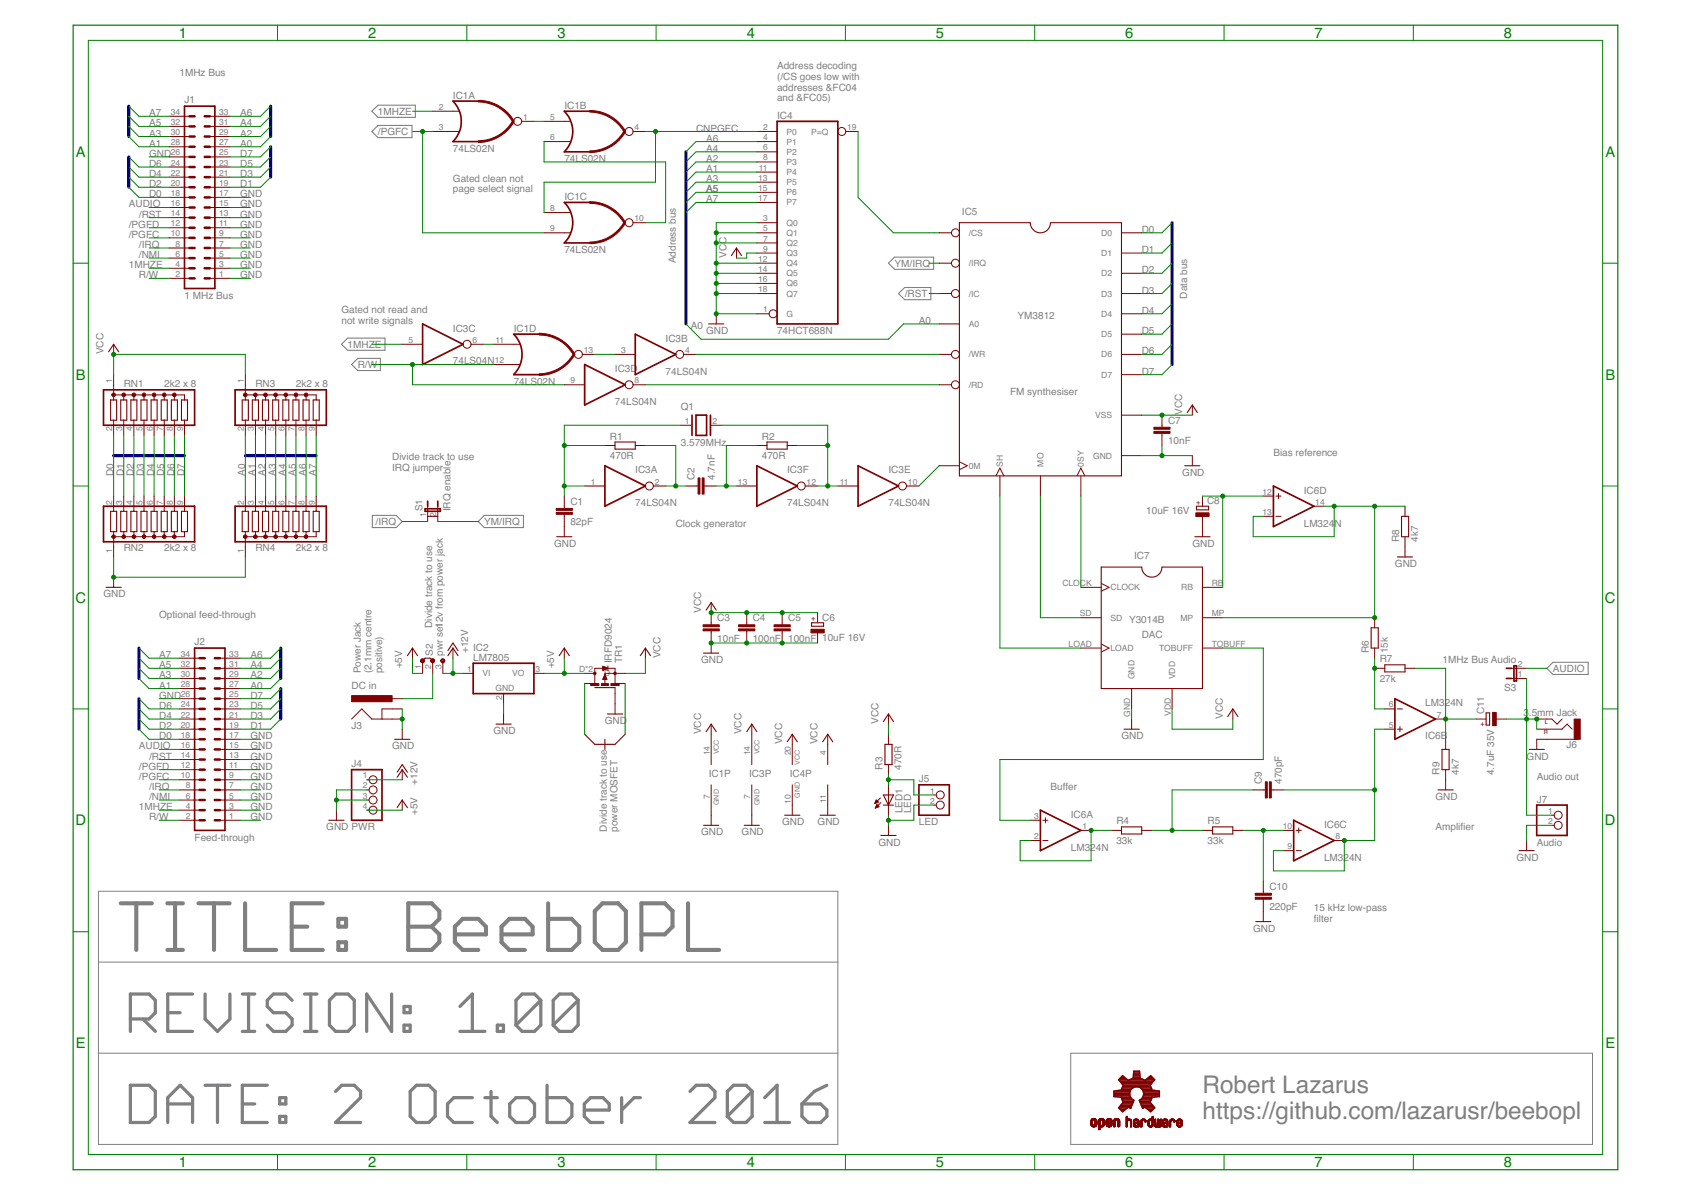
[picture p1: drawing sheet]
<svg xmlns="http://www.w3.org/2000/svg" width="297mm" height="210mm" viewBox="0 0 297 210" stroke-linecap="round" stroke-linejoin="round" font-family="sans-serif">
<defs><g id="words">
<g font-size="4.3" fill="#808080">
<text x="211.2" y="192">Robert Lazarus</text>
<text x="211.2" y="196.6">https://github.com/lazarusr/beebopl</text>
</g>
<g font-size="2.6" fill="#008000">
<text x="31.4" y="6.7">1</text>
<text x="64.7" y="6.7">2</text>
<text x="97.9" y="6.7">3</text>
<text x="131.2" y="6.7">4</text>
<text x="164.4" y="6.7">5</text>
<text x="197.7" y="6.7">6</text>
<text x="230.9" y="6.7">7</text>
<text x="264.2" y="6.7">8</text>
<text x="13.3" y="27.6">A</text>
<text x="282" y="27.6">A</text>
<text x="13.3" y="66.7">B</text>
<text x="282" y="66.7">B</text>
<text x="13.2" y="105.9">C</text>
<text x="281.9" y="105.9">C</text>
<text x="13.2" y="145">D</text>
<text x="281.9" y="145">D</text>
<text x="13.3" y="184.1">E</text>
<text x="282" y="184.1">E</text>
<text x="31.4" y="205">1</text>
<text x="64.7" y="205">2</text>
<text x="97.9" y="205">3</text>
<text x="131.2" y="205">4</text>
<text x="164.4" y="205">5</text>
<text x="197.7" y="205">6</text>
<text x="230.9" y="205">7</text>
<text x="264.2" y="205">8</text>
</g>
<g font-size="1.8" fill="#808080">
<text x="31.5" y="13.3">1MHz Bus</text>
<text x="79.6" y="17.3">IC1A</text>
<text x="136.5" y="12.2">Address decoding</text>
<text x="136.5" y="14">(/CS goes low with</text>
<text x="136.5" y="15.9">addresses &amp;FC04</text>
<text x="136.5" y="17.8">and &amp;FC05)</text>
<text x="26.2" y="20.4">A7</text>
<text x="26.2" y="22.2">A5</text>
<text x="26.2" y="24">A3</text>
<text x="32.4" y="18.1">J1</text>
<text x="42.2" y="20.4">A6</text>
<text x="42.2" y="22.2">A4</text>
<text x="42.2" y="24">A2</text>
<text x="66.4" y="23.7">/PGFC</text>
<text x="66.4" y="20.2">1MHZE</text>
<text x="99.1" y="19.1">IC1B</text>
<text x="122.3" y="23.1">CNPGFC</text>
<text x="136.5" y="20.9">IC4</text>
<text x="26.2" y="27.5">GND</text>
<text x="26.2" y="29.3">D6</text>
<text x="26.2" y="25.8">A1</text>
<text x="42.2" y="29.3">D5</text>
<text x="42.2" y="27.5">D7</text>
<text x="42.2" y="25.8">A0</text>
<text x="79.6" y="26.7">74LS02N</text>
<text x="99.1" y="28.4">74LS02N</text>
<text x="124" y="24.9">A6</text>
<text x="124" y="26.7">A4</text>
<text x="124" y="28.4">A2</text>
<text x="26.2" y="34.7">D0</text>
<text x="26.2" y="32.9">D2</text>
<text x="26.2" y="31.1">D4</text>
<text x="42.2" y="34.7">GND</text>
<text x="42.2" y="32.9">D1</text>
<text x="42.2" y="31.1">D3</text>
<text x="79.6" y="31.9">Gated clean not</text>
<text x="79.6" y="33.8">page select signal</text>
<text x="99.1" y="35.1">IC1C</text>
<text x="124" y="35.6">A7</text>
<text x="124" y="33.8">A5</text>
<text x="124" y="32">A3</text>
<text x="124" y="30.2">A1</text>
<text x="22.6" y="36.4">AUDIO</text>
<text x="22.6" y="40">/PGFD</text>
<text x="22.6" y="41.8">/PGFC</text>
<text x="24.4" y="38.2">/RST</text>
<text x="42.2" y="41.8">GND</text>
<text x="42.2" y="40">GND</text>
<text x="42.2" y="36.4">GND</text>
<text x="42.2" y="38.2">GND</text>
<text x="169" y="37.8">IC5</text>
<text x="200.6" y="40.9">D0</text>
<text x="22.6" y="47.1">1MHZE</text>
<text x="24.4" y="43.6">/IRQ</text>
<text x="24.4" y="45.3">/NMI</text>
<text x="42.2" y="47.1">GND</text>
<text x="42.2" y="45.3">GND</text>
<text x="42.2" y="43.6">GND</text>
<text x="99.1" y="44.5">74LS02N</text>
<text x="118.7" y="46.2" transform="rotate(-90 118.7 46.2)">Address bus</text>
<text x="127.6" y="45.3" transform="rotate(-90 127.6 45.3)">VCC</text>
<text x="157.1" y="46.9">YM/IRQ</text>
<text x="200.6" y="44.5">D1</text>
<text x="24.4" y="48.9">R/W</text>
<text x="32.4" y="52.5">1 MHz Bus</text>
<text x="42.2" y="48.9">GND</text>
<text x="158.9" y="52.2">/RST</text>
<text x="200.6" y="48">D2</text>
<text x="200.6" y="51.6">D3</text>
<text x="208.6" y="52.5" transform="rotate(-90 208.6 52.5)">Data bus</text>
<text x="60" y="55">Gated not read and</text>
<text x="60" y="56.9">not write signals</text>
<text x="79.6" y="58.2">IC3C</text>
<text x="90.2" y="58.2">IC1D</text>
<text x="121.4" y="57.8">A0</text>
<text x="124" y="58.7">GND</text>
<text x="136.5" y="58.7">74HCT688N</text>
<text x="161.4" y="56.9">A0</text>
<text x="178.8" y="56">YM3812</text>
<text x="200.6" y="55.1">D4</text>
<text x="200.6" y="58.7">D5</text>
<text x="18.2" y="62.2" transform="rotate(-90 18.2 62.2)">VCC</text>
<text x="61.1" y="61.1">1MHZE</text>
<text x="62.8" y="64.6">R/W</text>
<text x="79.6" y="64">74LS04N</text>
<text x="108" y="65.4">IC3D</text>
<text x="116.9" y="65.8">74LS04N</text>
<text x="116.9" y="60">IC3B</text>
<text x="200.6" y="62.2">D6</text>
<text x="200.6" y="65.8">D7</text>
<text x="21.7" y="68">RN1</text>
<text x="28.9" y="68">2k2 x 8</text>
<text x="44.9" y="68">RN3</text>
<text x="52" y="68">2k2 x 8</text>
<text x="90.2" y="67.6">74LS02N</text>
<text x="108" y="71.1">74LS04N</text>
<text x="177.4" y="69.4">FM synthesiser</text>
<text x="107.1" y="77.2">R1</text>
<text x="119.6" y="72">Q1</text>
<text x="133.8" y="77.2">R2</text>
<text x="205.2" y="78">10nF</text>
<text x="205.2" y="74.4">C7</text>
<text x="207.7" y="72.9" transform="rotate(-90 207.7 72.9)">VCC</text>
<text x="20" y="83.6" transform="rotate(-90 20 83.6)">D0</text>
<text x="21.7" y="83.6" transform="rotate(-90 21.7 83.6)">D1</text>
<text x="23.5" y="83.6" transform="rotate(-90 23.5 83.6)">D2</text>
<text x="25.3" y="83.6" transform="rotate(-90 25.3 83.6)">D3</text>
<text x="27.1" y="83.6" transform="rotate(-90 27.1 83.6)">D4</text>
<text x="28.9" y="83.6" transform="rotate(-90 28.9 83.6)">D5</text>
<text x="30.6" y="83.6" transform="rotate(-90 30.6 83.6)">D6</text>
<text x="32.4" y="83.6" transform="rotate(-90 32.4 83.6)">D7</text>
<text x="43.1" y="83.6" transform="rotate(-90 43.1 83.6)">A0</text>
<text x="44.9" y="83.6" transform="rotate(-90 44.9 83.6)">A1</text>
<text x="46.6" y="83.6" transform="rotate(-90 46.6 83.6)">A2</text>
<text x="48.4" y="83.6" transform="rotate(-90 48.4 83.6)">A3</text>
<text x="50.2" y="83.6" transform="rotate(-90 50.2 83.6)">A4</text>
<text x="52" y="83.6" transform="rotate(-90 52 83.6)">A5</text>
<text x="53.8" y="83.6" transform="rotate(-90 53.8 83.6)">A6</text>
<text x="55.5" y="83.6" transform="rotate(-90 55.5 83.6)">A7</text>
<text x="68.9" y="80.8">Divide track to use</text>
<text x="68.9" y="82.7">IRQ jumper</text>
<text x="107.1" y="80.6">470R</text>
<text x="111.6" y="83.1">IC3A</text>
<text x="119.6" y="78.3">3.579MHz</text>
<text x="133.8" y="80.6">470R</text>
<text x="138.3" y="83.1">IC3F</text>
<text x="156.1" y="83.1">IC3E</text>
<text x="207.7" y="83.6">GND</text>
<text x="223.7" y="80">Bias reference</text>
<text x="74.2" y="89.8" transform="rotate(-90 74.2 89.8)">S1</text>
<text x="79.1" y="89.8" transform="rotate(-90 79.1 89.8)">IRQ enable</text>
<text x="100.2" y="88.7">C1</text>
<text x="111.6" y="88.9">74LS04N</text>
<text x="122" y="84.3" transform="rotate(-90 122 84.3)">C2</text>
<text x="125.6" y="84.3" transform="rotate(-90 125.6 84.3)">4.7nF</text>
<text x="138.3" y="88.9">74LS04N</text>
<text x="156.1" y="88.9">74LS04N</text>
<text x="212" y="88.6">C8</text>
<text x="229" y="86.7">IC6D</text>
<text x="66" y="92.2">/IRQ</text>
<text x="85.1" y="92.2">YM/IRQ</text>
<text x="100.2" y="92.2">82pF</text>
<text x="118.7" y="92.5">Clock generator</text>
<text x="201.4" y="90.4">10uF 16V</text>
<text x="229" y="92.5">LM324</text>
<text x="234.4" y="92.5">N</text>
<text x="245.8" y="95.2" transform="rotate(-90 245.8 95.2)">R8</text>
<text x="249.1" y="95.2" transform="rotate(-90 249.1 95.2)">4k7</text>
<text x="21.7" y="96.9">RN2</text>
<text x="28.9" y="96.9">2k2 x 8</text>
<text x="44.9" y="96.9">RN4</text>
<text x="52" y="96.9">2k2 x 8</text>
<text x="97.4" y="96">GND</text>
<text x="199.2" y="98.3">IC7</text>
<text x="209.4" y="96">GND</text>
<text x="245" y="99.6">GND</text>
<text x="18.2" y="104.9">GND</text>
<text x="123.2" y="107.6" transform="rotate(-90 123.2 107.6)">VCC</text>
<text x="28" y="108.5">Optional feed-through</text>
<text x="34.2" y="113.3">J2</text>
<text x="75.9" y="110.3" transform="rotate(-90 75.9 110.3)">Divide track to use</text>
<text x="126" y="112.7">10nF</text>
<text x="126" y="109.1">C3</text>
<text x="132.2" y="112.7">100nF</text>
<text x="132.2" y="109.1">C4</text>
<text x="138.5" y="112.7">100nF 10uF 16V</text>
<text x="138.5" y="109.1">C5</text>
<text x="144.4" y="109.1">C6</text>
<text x="198.3" y="109.4">Y3014B</text>
<text x="200.6" y="112.1">DAC</text>
<text x="28" y="115.6">A7</text>
<text x="28" y="117.4">A5</text>
<text x="28" y="119.2">A3</text>
<text x="44" y="115.6">A6</text>
<text x="44" y="117.4">A4</text>
<text x="44" y="119.2">A2</text>
<text x="63.4" y="118.3" transform="rotate(-90 63.4 118.3)">Power Jack</text>
<text x="65.2" y="118.3" transform="rotate(-90 65.2 118.3)">(2.1mm centre</text>
<text x="67.1" y="118.3" transform="rotate(-90 67.1 118.3)">positive)</text>
<text x="70.7" y="117.4" transform="rotate(-90 70.7 117.4)">+5V</text>
<text x="76" y="115.2" transform="rotate(-90 76 115.2)">S2</text>
<text x="77.8" y="115.2" transform="rotate(-90 77.8 115.2)">pwr se1l 2v from power jack</text>
<text x="82.2" y="114.7" transform="rotate(-90 82.2 114.7)">+12V</text>
<text x="83.1" y="116.1">LM7805</text>
<text x="83.1" y="114.3">IC2</text>
<text x="97.4" y="117.4" transform="rotate(-90 97.4 117.4)">+5V</text>
<text x="107.5" y="116.5" transform="rotate(-90 107.5 116.5)">IRFD9024</text>
<text x="109.3" y="116.5" transform="rotate(-90 109.3 116.5)">TR1</text>
<text x="116" y="115.6" transform="rotate(-90 116 115.6)">VCC</text>
<text x="123.2" y="116.5">GND</text>
<text x="240.4" y="114.7" transform="rotate(-90 240.4 114.7)">R6</text>
<text x="242.4" y="119.7">27k</text>
<text x="242.4" y="116.3">R7</text>
<text x="243.8" y="114.7" transform="rotate(-90 243.8 114.7)">15k</text>
<text x="253.4" y="116.4">1MHz Bus Audio</text>
<text x="272.8" y="118">AUDIO</text>
<text x="28" y="122.7">GND</text>
<text x="28" y="124.5">D6</text>
<text x="28" y="121">A1</text>
<text x="44" y="124.5">D5</text>
<text x="44" y="122.7">D7</text>
<text x="44" y="121">A0</text>
<text x="61.8" y="121">DC in</text>
<text x="250.4" y="124">LM324N</text>
<text x="260.7" y="125.5" transform="rotate(-90 260.7 125.5)">C11</text>
<text x="264.2" y="121.3">S3</text>
<text x="267.6" y="125.8">3</text>
<text x="268.6" y="125.8">.5mm Jack</text>
<text x="24.4" y="131.6">AUDIO</text>
<text x="28" y="129.9">D0</text>
<text x="28" y="128.1">D2</text>
<text x="28" y="126.3">D4</text>
<text x="44" y="131.6">GND</text>
<text x="44" y="129.9">GND</text>
<text x="44" y="128.1">D1</text>
<text x="44" y="126.3">D3</text>
<text x="61.8" y="128.1">J3</text>
<text x="68.9" y="131.6">GND</text>
<text x="86.7" y="129">GND</text>
<text x="106.2" y="127.2">GND</text>
<text x="123.2" y="129" transform="rotate(-90 123.2 129)">VCC</text>
<text x="130.3" y="129" transform="rotate(-90 130.3 129)">VCC</text>
<text x="137.4" y="130.7" transform="rotate(-90 137.4 130.7)">VCC</text>
<text x="143.6" y="130.7" transform="rotate(-90 143.6 130.7)">VCC</text>
<text x="154.3" y="127.2" transform="rotate(-90 154.3 127.2)">VCC</text>
<text x="197" y="129.9">GND</text>
<text x="214.8" y="126.3" transform="rotate(-90 214.8 126.3)">VCC</text>
<text x="250.4" y="129.8">IC6B</text>
<text x="275.2" y="131.5">J6</text>
<text x="24.4" y="135.2">/PGFD</text>
<text x="24.4" y="137">/PGFC</text>
<text x="26.2" y="133.4">/RST</text>
<text x="44" y="137">GND</text>
<text x="44" y="135.2">GND</text>
<text x="44" y="133.4">GND</text>
<text x="61.8" y="134.7">J4</text>
<text x="73.3" y="137.9" transform="rotate(-90 73.3 137.9)">+12V</text>
<text x="124.5" y="136.5">IC1P</text>
<text x="131.6" y="136.5">IC3P</text>
<text x="138.7" y="136.5">IC4P</text>
<text x="155" y="135.2" transform="rotate(-90 155 135.2)">R3</text>
<text x="158.4" y="135.2" transform="rotate(-90 158.4 135.2)">470R</text>
<text x="161.4" y="137.4">J5</text>
<text x="221.6" y="137.7" transform="rotate(-90 221.6 137.7)">C9</text>
<text x="225.2" y="137.7" transform="rotate(-90 225.2 137.7)">470pF</text>
<text x="252.9" y="136.1" transform="rotate(-90 252.9 136.1)">R9</text>
<text x="256.2" y="136.1" transform="rotate(-90 256.2 136.1)">4k7</text>
<text x="262.5" y="136.2" transform="rotate(-90 262.5 136.2)">4.7uF 35V</text>
<text x="268.2" y="133.4">GND</text>
<text x="269.9" y="137">Audio out</text>
<text x="24.4" y="142.3">1MHZE</text>
<text x="26.2" y="138.7">/IRQ</text>
<text x="26.2" y="140.5">/NMI</text>
<text x="44" y="142.3">GND</text>
<text x="44" y="140.5">GND</text>
<text x="44" y="138.7">GND</text>
<text x="73.3" y="143.2" transform="rotate(-90 73.3 143.2)">+5V</text>
<text x="158.6" y="142.8" transform="rotate(-90 158.6 142.8)">LED1</text>
<text x="160.1" y="142.8" transform="rotate(-90 160.1 142.8)">LED</text>
<text x="184.5" y="138.7">Buffer</text>
<text x="188.1" y="143.6">IC6A</text>
<text x="252.1" y="140.5">GND</text>
<text x="269.9" y="141">J7</text>
<text x="26.2" y="144.1">R/W</text>
<text x="34.2" y="147.6">Feed-through</text>
<text x="44" y="144.1">GND</text>
<text x="57.3" y="145.9">GND PWR</text>
<text x="106.6" y="146.1" transform="rotate(-90 106.6 146.1)">Divide track to use</text>
<text x="108.5" y="146.1" transform="rotate(-90 108.5 146.1)">power MOSFET</text>
<text x="123.2" y="146.8">GND</text>
<text x="130.3" y="146.8">GND</text>
<text x="137.4" y="145">GND</text>
<text x="143.6" y="145">GND</text>
<text x="154.3" y="148.5">GND</text>
<text x="161.4" y="145">LED</text>
<text x="188.1" y="149.4">LM324N</text>
<text x="196.1" y="148.2">33k</text>
<text x="196.1" y="144.8">R4</text>
<text x="212.1" y="148.2">33k</text>
<text x="212.1" y="144.8">R5</text>
<text x="232.6" y="145.4">IC6C</text>
<text x="252.1" y="145.9">Amplifer</text>
<text x="256.5" y="145.9">i</text>
<text x="269.9" y="148.5">Audio</text>
<text x="232.6" y="151.2">LM324N</text>
<text x="266.4" y="151.2">GND</text>
<text x="223" y="159.8">220pF</text>
<text x="223" y="156.3">C10</text>
<text x="230.8" y="160">15 kHz low-pass</text>
<text x="230.8" y="161.9">flter</text>
<text x="230.8" y="161.9">i</text>
<text x="220.1" y="163.7">GND</text>
</g>
<g font-size="1.5" fill="#808080">
<text x="30" y="23.7">30</text>
<text x="30" y="22">32</text>
<text x="30" y="20.2">34</text>
<text x="38.5" y="23.7">29</text>
<text x="38.5" y="22">31</text>
<text x="38.5" y="20.2">33</text>
<text x="77.1" y="19.3">2</text>
<text x="77.1" y="22.9">3</text>
<text x="91.9" y="21.1">1</text>
<text x="96.7" y="21.1">5</text>
<text x="111.4" y="22.9">4</text>
<text x="134" y="22.9">2</text>
<text x="138.1" y="23.6">P0</text>
<text x="142.5" y="23.6">P=Q</text>
<text x="148.8" y="22.9">19</text>
<text x="30" y="29.1">24</text>
<text x="30" y="27.3">26</text>
<text x="30" y="25.5">28</text>
<text x="38.5" y="29.1">23</text>
<text x="38.5" y="27.3">25</text>
<text x="38.5" y="25.5">27</text>
<text x="96.7" y="24.6">6</text>
<text x="133.3" y="30">11</text>
<text x="134" y="24.6">4</text>
<text x="134" y="26.4">6</text>
<text x="134" y="28.2">8</text>
<text x="138.1" y="25.4">P1</text>
<text x="138.1" y="27.2">P2</text>
<text x="138.1" y="29">P3</text>
<text x="30" y="34.4">18</text>
<text x="30" y="32.6">20</text>
<text x="30" y="30.9">22</text>
<text x="38.5" y="34.4">17</text>
<text x="38.5" y="32.6">19</text>
<text x="38.5" y="30.9">21</text>
<text x="133.2" y="31.7">13</text>
<text x="133.2" y="33.5">15</text>
<text x="133.2" y="35.3">17</text>
<text x="138.1" y="30.8">P4</text>
<text x="138.1" y="32.5">P5</text>
<text x="138.1" y="34.3">P6</text>
<text x="30" y="41.5">10</text>
<text x="30" y="39.8">12</text>
<text x="30" y="38">14</text>
<text x="30" y="36.2">16</text>
<text x="38.5" y="41.5">9</text>
<text x="38.5" y="39.8">11</text>
<text x="38.5" y="38">13</text>
<text x="38.5" y="36.2">15</text>
<text x="96.7" y="37.1">8</text>
<text x="96.7" y="40.6">9</text>
<text x="111.4" y="38.9">10</text>
<text x="134" y="38.9">3</text>
<text x="134" y="40.6">5</text>
<text x="138.1" y="39.6">Q0</text>
<text x="138.1" y="41.4">Q1</text>
<text x="138.1" y="36.1">P7</text>
<text x="170.2" y="41.4">/CS</text>
<text x="193.4" y="41.4">D0</text>
<text x="30.8" y="46.9">4</text>
<text x="30.8" y="45.1">6</text>
<text x="30.8" y="43.3">8</text>
<text x="38.5" y="46.9">3</text>
<text x="38.5" y="45.1">5</text>
<text x="38.5" y="43.3">7</text>
<text x="133.2" y="46">12</text>
<text x="133.2" y="47.8">14</text>
<text x="134" y="42.4">7</text>
<text x="134" y="44.2">9</text>
<text x="138.1" y="43.2">Q2</text>
<text x="138.1" y="45">Q3</text>
<text x="138.1" y="46.8">Q4</text>
<text x="170.2" y="46.8">/IRQ</text>
<text x="193.4" y="45">D1</text>
<text x="30.8" y="48.7">2</text>
<text x="38.5" y="48.7">1</text>
<text x="133.2" y="49.5">16</text>
<text x="133.2" y="51.3">18</text>
<text x="138.1" y="48.5">Q5</text>
<text x="138.1" y="50.3">Q6</text>
<text x="138.1" y="52.1">Q7</text>
<text x="170.2" y="52.1">/IC</text>
<text x="193.4" y="48.5">D2</text>
<text x="193.4" y="52.1">D3</text>
<text x="134" y="54.9">1</text>
<text x="138.1" y="55.7">G</text>
<text x="170.2" y="57.4">A0</text>
<text x="193.4" y="55.7">D4</text>
<text x="193.4" y="59.2">D5</text>
<text x="71.8" y="60.2">5</text>
<text x="83" y="60.2">6</text>
<text x="86.9" y="63.8">12</text>
<text x="87" y="60.2">11</text>
<text x="102.5" y="62">13</text>
<text x="109.1" y="62">3</text>
<text x="120.3" y="62">4</text>
<text x="170.2" y="62.8">/WR</text>
<text x="193.4" y="62.8">D6</text>
<text x="19.7" y="67.3" transform="rotate(-90 19.7 67.3)">1</text>
<text x="42.8" y="67.3" transform="rotate(-90 42.8 67.3)">1</text>
<text x="100.2" y="67.3">9</text>
<text x="111.4" y="67.3">8</text>
<text x="170.2" y="68.1">/RD</text>
<text x="193.4" y="66.3">D7</text>
<text x="19.7" y="75.8" transform="rotate(-90 19.7 75.8)">2</text>
<text x="21.5" y="75.8" transform="rotate(-90 21.5 75.8)">3</text>
<text x="23.3" y="75.8" transform="rotate(-90 23.3 75.8)">4</text>
<text x="25" y="75.8" transform="rotate(-90 25 75.8)">5</text>
<text x="26.8" y="75.8" transform="rotate(-90 26.8 75.8)">6</text>
<text x="28.6" y="75.8" transform="rotate(-90 28.6 75.8)">7</text>
<text x="30.4" y="75.8" transform="rotate(-90 30.4 75.8)">8</text>
<text x="32.2" y="75.8" transform="rotate(-90 32.2 75.8)">9</text>
<text x="42.8" y="75.8" transform="rotate(-90 42.8 75.8)">2</text>
<text x="44.6" y="75.8" transform="rotate(-90 44.6 75.8)">3</text>
<text x="46.4" y="75.8" transform="rotate(-90 46.4 75.8)">4</text>
<text x="48.2" y="75.8" transform="rotate(-90 48.2 75.8)">5</text>
<text x="50" y="75.8" transform="rotate(-90 50 75.8)">6</text>
<text x="51.7" y="75.8" transform="rotate(-90 51.7 75.8)">7</text>
<text x="53.5" y="75.8" transform="rotate(-90 53.5 75.8)">8</text>
<text x="55.3" y="75.8" transform="rotate(-90 55.3 75.8)">9</text>
<text x="120.3" y="74.4">1</text>
<text x="125.2" y="74.4">2</text>
<text x="192.4" y="73.4">VSS</text>
<text x="170.2" y="82.3">0M</text>
<text x="176.2" y="82" transform="rotate(-90 176.2 82)">SH</text>
<text x="183.3" y="82" transform="rotate(-90 183.3 82)">MO</text>
<text x="190.4" y="82" transform="rotate(-90 190.4 82)">0SY</text>
<text x="192" y="80.6">GND</text>
<text x="19.7" y="88.7" transform="rotate(-90 19.7 88.7)">2</text>
<text x="21.5" y="88.7" transform="rotate(-90 21.5 88.7)">3</text>
<text x="23.3" y="88.7" transform="rotate(-90 23.3 88.7)">4</text>
<text x="25" y="88.7" transform="rotate(-90 25 88.7)">5</text>
<text x="26.8" y="88.7" transform="rotate(-90 26.8 88.7)">6</text>
<text x="28.6" y="88.7" transform="rotate(-90 28.6 88.7)">7</text>
<text x="30.4" y="88.7" transform="rotate(-90 30.4 88.7)">8</text>
<text x="32.2" y="88.7" transform="rotate(-90 32.2 88.7)">9</text>
<text x="42.8" y="88.7" transform="rotate(-90 42.8 88.7)">2</text>
<text x="44.6" y="88.7" transform="rotate(-90 44.6 88.7)">3</text>
<text x="46.4" y="88.7" transform="rotate(-90 46.4 88.7)">4</text>
<text x="48.2" y="88.7" transform="rotate(-90 48.2 88.7)">5</text>
<text x="50" y="88.7" transform="rotate(-90 50 88.7)">6</text>
<text x="51.7" y="88.7" transform="rotate(-90 51.7 88.7)">7</text>
<text x="53.5" y="88.7" transform="rotate(-90 53.5 88.7)">8</text>
<text x="55.3" y="88.7" transform="rotate(-90 55.3 88.7)">9</text>
<text x="103.8" y="85.1">1</text>
<text x="115" y="85.1">2</text>
<text x="129.6" y="85.1">13</text>
<text x="141.7" y="85.1">12</text>
<text x="147.5" y="85.1">11</text>
<text x="159.5" y="85.1">10</text>
<text x="221.8" y="86.9">12</text>
<text x="231" y="88.7">14</text>
<text x="74.9" y="90.9" transform="rotate(-90 74.9 90.9)">1</text>
<text x="76.6" y="90.9" transform="rotate(-90 76.6 90.9)">2</text>
<text x="221.8" y="90.5">13</text>
<text x="19.7" y="97.1" transform="rotate(-90 19.7 97.1)">1</text>
<text x="42.8" y="97.1" transform="rotate(-90 42.8 97.1)">1</text>
<text x="186.6" y="102.9">CLOCK</text>
<text x="195.1" y="103.7">CLOCK</text>
<text x="207.5" y="103.7">RB</text>
<text x="212.9" y="102.9">RB</text>
<text x="187.7" y="113.6">LOAD</text>
<text x="189.7" y="108.3">SD</text>
<text x="195.1" y="109">SD</text>
<text x="207.3" y="109">MP</text>
<text x="212.9" y="108.3">MP</text>
<text x="212.9" y="113.6">TOBUFF</text>
<text x="31.8" y="118.9">30</text>
<text x="31.8" y="117.1">32</text>
<text x="31.8" y="115.4">34</text>
<text x="40.3" y="118.9">29</text>
<text x="40.3" y="117.1">31</text>
<text x="40.3" y="115.4">33</text>
<text x="74" y="117.6" transform="rotate(-90 74 117.6)">1</text>
<text x="75.8" y="117.6" transform="rotate(-90 75.8 117.6)">2</text>
<text x="77.5" y="117.6" transform="rotate(-90 77.5 117.6)">3</text>
<text x="82" y="118">1</text>
<text x="84.8" y="118.8">VI</text>
<text x="90" y="118.8">VO</text>
<text x="94" y="118">3</text>
<text x="101.7" y="118">D*2</text>
<text x="106.1" y="118.8">D</text>
<text x="195.1" y="114.4">LOAD</text>
<text x="199.3" y="119.3" transform="rotate(-90 199.3 119.3)">GND</text>
<text x="203.6" y="114.4">TOBUFF</text>
<text x="206.4" y="119.3" transform="rotate(-90 206.4 119.3)">VDD</text>
<text x="266.6" y="118.9">1</text>
<text x="266.6" y="117.1">2</text>
<text x="31.8" y="124.3">24</text>
<text x="31.8" y="122.5">26</text>
<text x="31.8" y="120.7">28</text>
<text x="40.3" y="124.3">23</text>
<text x="40.3" y="122.5">25</text>
<text x="40.3" y="120.7">27</text>
<text x="87" y="121.3">GND</text>
<text x="88.2" y="122.9" transform="rotate(-90 88.2 122.9)">2</text>
<text x="198.5" y="125.9" transform="rotate(-90 198.5 125.9)">GND</text>
<text x="205.6" y="125.8" transform="rotate(-90 205.6 125.8)">VDD</text>
<text x="244" y="124.3">6</text>
<text x="31.8" y="131.4">16</text>
<text x="31.8" y="129.6">18</text>
<text x="31.8" y="127.8">20</text>
<text x="31.8" y="126">22</text>
<text x="40.3" y="131.4">15</text>
<text x="40.3" y="129.6">17</text>
<text x="40.3" y="127.8">19</text>
<text x="40.3" y="126">21</text>
<text x="244" y="127.8">5</text>
<text x="252.4" y="126">7</text>
<text x="31.8" y="136.7">10</text>
<text x="31.8" y="134.9">12</text>
<text x="31.8" y="133.2">14</text>
<text x="40.3" y="136.7">9</text>
<text x="40.3" y="134.9">11</text>
<text x="40.3" y="133.2">13</text>
<text x="63.8" y="136.7">1</text>
<text x="124.7" y="132.7" transform="rotate(-90 124.7 132.7)">14</text>
<text x="131.8" y="132.7" transform="rotate(-90 131.8 132.7)">14</text>
<text x="138.9" y="132.7" transform="rotate(-90 138.9 132.7)">20</text>
<text x="145.1" y="132.7" transform="rotate(-90 145.1 132.7)">4</text>
<text x="32.6" y="143.8">2</text>
<text x="32.6" y="142.1">4</text>
<text x="32.6" y="140.3">6</text>
<text x="32.6" y="138.5">8</text>
<text x="40.3" y="143.8">1</text>
<text x="40.3" y="142.1">3</text>
<text x="40.3" y="140.3">5</text>
<text x="40.3" y="138.5">7</text>
<text x="63.8" y="138.5">2</text>
<text x="63.8" y="140.3">3</text>
<text x="63.8" y="142.1">4</text>
<text x="124.7" y="140.3" transform="rotate(-90 124.7 140.3)">7</text>
<text x="131.8" y="140.3" transform="rotate(-90 131.8 140.3)">7</text>
<text x="138.9" y="141.2" transform="rotate(-90 138.9 141.2)">10</text>
<text x="145.1" y="141.1" transform="rotate(-90 145.1 141.1)">11</text>
<text x="163.4" y="139.4">1</text>
<text x="163.4" y="141.2">2</text>
<text x="181.7" y="143.8">3</text>
<text x="271.9" y="142.9">1</text>
<text x="181.7" y="147.4">2</text>
<text x="190.1" y="145.6">1</text>
<text x="225.3" y="145.6">10</text>
<text x="226.2" y="149.2">9</text>
<text x="234.6" y="147.4">8</text>
<text x="271.9" y="144.7">2</text>
</g>
<g font-size="1.2" fill="#800000">
<text x="210.8" y="88.6" transform="rotate(-90 210.8 88.6)">+</text>
<text x="143.2" y="109.1" transform="rotate(-90 143.2 109.1)">+</text>
<text x="260" y="127.6">+</text>
</g>
<g font-size="1.2" fill="#808080">
<text x="126.3" y="132.5" transform="rotate(-90 126.3 132.5)">VCC</text>
<text x="133.4" y="132.5" transform="rotate(-90 133.4 132.5)">VCC</text>
<text x="140.5" y="134.3" transform="rotate(-90 140.5 134.3)">VCC</text>
<text x="126.3" y="141.4" transform="rotate(-90 126.3 141.4)">GND</text>
<text x="133.4" y="141.4" transform="rotate(-90 133.4 141.4)">GND</text>
<text x="140.5" y="140.2" transform="rotate(-90 140.5 140.2)">GND</text>
</g>
<g font-size="1" fill="#800000">
<text x="271.2" y="129">R</text>
<text x="271.3" y="127.2">L</text>
</g>
</g></defs>
<path d="M17.3 156.5h129.9v44.5h-129.9zM17.3 169h129.9M17.3 185h129.9M188.1 185h91.6v16h-91.6z" fill="none" stroke="#808080" stroke-width=".18"/>
<g fill="none" stroke="#808080" stroke-width=".72">
<path d="M21.2 158.7h5.5M23.9 158.7v8.2M29.4 158.7h2.7M30.8 158.7v8.2M34.9 158.7h5.4M37.6 158.7v8.2M43.1 158.7v8.2h5.4M56.7 158.7h-5.5v8.2h5.5M71.7 158.7h4.1l1.4 1.3v1.4l-1.4 1.4 1.4 1.3v1.4l-1.4 1.4h-4.1zM96.3 158.7v8.2h4.1l1.3-1.4v-2.7l-1.3-1.4h-4.1M105.9 158.7h2.7l1.3 1.3v5.5l-1.3 1.4h-2.7l-1.4-1.4v-5.5zM120.9 158.7v8.2h5.4"/>
<path d="M29.4 166.9h2.7M51.2 162.8h2.8M59.4 165.5h1.4v1.4h-1.4zM59.4 161.4h1.4v1.4h-1.4zM71.7 162.8h4.1M79.9 164.1h5.5v-1.3l-1.4-1.4h-2.7l-1.4 1.4v2.7l1.4 1.4h2.7M88.1 164.1h5.5v-1.3l-1.4-1.4h-2.7l-1.4 1.4v2.7l1.4 1.4h2.7M112.7 164.1h4.1l1.3-1.3v-2.8l-1.3-1.3h-4.1v8.2"/>
</g>
<g fill="none" stroke="#808080" stroke-width=".57">
<path d="M22.9 179h3.3l1.1-1.1v-2.2l-1.1-1.1h-3.3v6.6M25.1 179l2.2 2.2M29.5 177.9h2.1M33.8 174.6h-4.3v6.6h4.3M36 174.6v4.4l2.2 2.2 2.2-2.2v-4.4M42.6 174.6h2.1M43.7 174.6v6.6M51.3 175.7l-1.1-1.1h-2.2l-1.1 1.1v1.1l1.1 1.1h2.2l1.1 1.1v1.1l-1.1 1.1h-2.2l-1.1-1.1M53.5 174.6h2.2M54.6 174.6v6.6M58.9 174.6h2.2l1.1 1.1v4.4l-1.1 1.1h-2.2l-1-1.1v-4.4zM68.8 174.6v6.6l-4.4-6.6v6.6"/>
<path d="M71 176.8h1.1v1.1h-1.1zM80.8 176.8l2.2-2.2v6.6M95 175.7l-1.1-1.1h-2.2l-1.1 1.1v4.4M95 175.7v4.4l-1.1 1.1h-2.2l-1.1-1.1M95 175.7l-4.4 4.4M101.6 175.7l-1.1-1.1h-2.2l-1.1 1.1v4.4M101.6 175.7v4.4l-1.1 1.1h-2.2l-1.1-1.1M101.6 175.7l-4.4 4.4M22.9 190.6h3.3l1.1 1.1v4.4l-1.1 1.1h-3.3zM29.5 197.2v-4.4l2.1-2.2 2.2 2.2v4.4M29.5 193.9h4.3M36 190.6h4.4"/>
<path d="M38.2 190.6v6.6M42.6 181.2h2.1M42.6 193.9h2.1M46.9 190.6h-4.3v6.6h4.3M49.1 196.1h1.1v1.1h-1.1zM49.1 192.8h1.1v1.1h-1.1zM53.5 181.2h2.2M58.9 191.7l1.1-1.1h2.2l1.1 1.1v1.1l-4.4 4.4h4.4M71 180.1h1.1v1.1h-1.1zM72.1 191.7l1.1-1.1h2.1l1.1 1.1v4.4l-1.1 1.1h-2.1l-1.1-1.1zM80.8 181.2h4.4M83 192.8h-3.3l-1.1 1.1v2.2l1.1 1.1h3.3"/>
<path d="M85.2 192.8h2.2M86.3 191.7v4.4l1.1 1.1M87.4 180.1h1v1.1h-1zM89.5 193.9l1.1-1.1h2.2l1.1 1.1v2.2l-1.1 1.1h-2.2l-1.1-1.1zM96.1 190.6v6.6h3.3l1.1-1.1v-2.2l-1.1-1.1h-3.3M102.6 195h4.4v-1.1l-1.1-1.1h-2.2l-1.1 1.1v2.2l1.1 1.1h2.2M109.2 192.8v4.4M112.5 192.8h-1.1l-2.2 2.2M121.2 191.7l1.1-1.1h2.2l1.1 1.1v1.1l-4.4 4.4h4.4M132.1 191.7v4.4l-1.1 1.1h-2.1l-1.1-1.1M132.1 191.7l-1.1-1.1h-2.1l-1.1 1.1v4.4M132.1 191.7l-4.3 4.4"/>
<path d="M134.3 197.2h4.4M134.3 192.8l2.2-2.2v6.6M140.9 193.9h3.2l1.1 1.1v1.1l-1.1 1.1h-2.1l-1.1-1.1zM145.2 190.6l-2.2 1.1-2.1 2.2"/>
</g>
<path d="M65.3 19.5l1.1-1h6.6v2.1h-6.6zM65.3 23.1l1.1-1.1h6v2.2h-6zM156.1 46.2l1-1h6.9v2.1h-6.9zM157.8 51.6l1.1-1.1h4.6v2.1h-4.6zM60 60.5l1.1-1.1h6.5v2.1h-6.5zM61.8 64l1-1.1h4v2.2h-4zM65.4 90.5h4.2l1.1 1.1-1.1 1.1h-4.2zM85.1 90.5h6.8v2.2h-6.8l-1.1-1.1zM271.7 117.4l1.1-1.1h6.2v2.2h-6.2z" fill="none" stroke="#808080" stroke-width=".19"/>
<g fill="none" stroke="#800000" stroke-width=".19">
<path d="M168.5 39.1h12.5a1.78 1.78 0 0 0 1.8 1.8 1.78 1.78 0 0 0 1.7-1.8h12.5v44.5h-28.5zM124.5 56.9h2.6M128.5 44.9l.9-1.3 .9 1.3M19.1 61.8l.9-1.3 .8 1.3M19.4 70.3h1.1v3.5h-1.1zM21.2 70.3h1.1v3.5h-1.1zM23 70.3h1v3.5h-1zM24.8 70.3h1v3.5h-1zM26.5 70.3h1.1v3.5h-1.1zM28.3 70.3h1.1v3.5h-1.1zM30.1 70.3h1.1v3.5h-1.1zM31.9 70.3h1v3.5h-1z"/>
<path d="M42.5 70.3h1.1v3.5h-1.1zM44.3 70.3h1.1v3.5h-1.1zM46.1 70.3h1.1v3.5h-1.1zM47.9 70.3h1.1v3.5h-1.1zM49.7 70.3h1v3.5h-1zM51.5 70.3h1v3.5h-1zM53.2 70.3h1.1v3.5h-1.1zM55 70.3h1.1v3.5h-1.1zM108 77.6h3.6v1.3h-3.6zM134.7 77.6h3.6v1.3h-3.6zM208.6 72.5l.8-1.4 .9 1.4M19.4 89.8h1.1v3.6h-1.1z"/>
<path d="M21.2 89.8h1.1v3.6h-1.1zM23 89.8h1v3.6h-1zM24.8 89.8h1v3.6h-1zM26.5 89.8h1.1v3.6h-1.1zM28.3 89.8h1.1v3.6h-1.1zM30.1 89.8h1.1v3.6h-1.1zM31.9 89.8h1v3.6h-1zM42.5 89.8h1.1v3.6h-1.1zM44.3 89.8h1.1v3.6h-1.1zM46.1 89.8h1.1v3.6h-1.1zM47.9 89.8h1.1v3.6h-1.1zM49.7 89.8h1v3.6h-1z"/>
<path d="M51.5 89.8h1v3.6h-1zM53.2 89.8h1.1v3.6h-1.1zM55 89.8h1.1v3.6h-1.1zM75.1 90.7h1.8M97.8 94.3h2.7M193.4 99.6h7.2a1.78 1.78 0 0 0 1.7 1.8 1.78 1.78 0 0 0 1.8-1.8h7.1v21.3h-17.8zM208.1 81.8h2.7M209.9 94.3h2.7M210.2 88.9h2.1v.7h-2.1zM245.5 97.8h2.6M246.2 90.7h1.2v3.6h-1.2zM18.6 103.2h2.7"/>
<path d="M71.6 115.2l.9-1.4 .8 1.4M74.2 116.1l.5-.5h.9l.4 .5M78.7 115.2l.9-1.4 .9 1.4M78.7 114.3l.9-1.4 .9 1.4M98.2 115.2l.9-1.4 .9 1.4M112.5 115.2l.9-1.4 .9 1.4M123.6 114.7h2.7M124 107.2l.9-1.4 .9 1.4M142.6 109.4h2.1v.6h-2.1zM240.9 110.3h1.2v3.5h-1.2zM243.2 116.8h3.6v1.2h-3.6zM69.3 129.9h2.7"/>
<path d="M69.8 136.5l.9-1.3 .9 1.3M69.8 135.6l.9-1.3 .9 1.3M87.1 127.2h2.7M102.7 129l1.8 1.7h3.5l1.8-1.7M102.7 120.1h1.8M104.5 120.8h3.5M106.3 129.9v1.7M106.7 125.4h2.7M108 120.1h1.8M124 128.5l.9-1.3 .9 1.3M131.2 128.5l.9-1.3 .8 1.3M138.3 130.3l.9-1.3 .9 1.3"/>
<path d="M144.5 130.3l.9-1.3 .9 1.3M155.2 139.6h1.8l-.9 1.8zM155.2 126.7l.9-1.3 .9 1.3M155.4 130.7h1.3v3.6h-1.3zM197.4 128.1h2.7M215.7 125.9l.9-1.4 .8 1.4M252.6 138.7h2.7M253.3 131.6h1.3v3.6h-1.3zM261 125.2h.7v2.2h-.7zM268.6 131.6h2.7M57.8 144.1h2.6M69.8 141.9l.9-1.4 .9 1.4"/>
<path d="M123.6 145h2.7M130.7 145h2.7M137.8 143.2h2.7M144.1 143.2h2.6M154.7 146.7h2.7M155.2 141.4h1.8M197 145.2h3.6v1.3h-3.6zM213 145.2h3.6v1.3h-3.6zM266.8 149.4h2.7M220.6 161.9h2.6"/>
</g>
<g fill="none" stroke="#800000" stroke-width=".18">
<path d="M76 19.5h4.6M29.7 38.2h3.6M29.7 36.4h3.6M29.7 34.7h3.6M29.7 32.9h3.6M29.7 31.1h3.6M29.7 29.3h3.6M29.7 27.6h3.6M29.7 25.8h3.6M29.7 24h3.6M29.7 22.2h3.6M29.7 20.4h3.6"/>
<path d="M36.9 38.2h3.5M36.9 36.4h3.5M36.9 34.7h3.5M36.9 32.9h3.5M36.9 31.1h3.5M36.9 29.3h3.5M36.9 27.6h3.5M36.9 25.8h3.5M36.9 24h3.5M36.9 22.2h3.5M36.9 20.4h3.5M76 23.1h4.6"/>
<path d="M91.6 21.3h2.2M95.6 21.3h4.6M95.6 24.9h4.6M95.6 37.3h4.6M111.2 23.1h2.2M111.2 39.1h2.2M132.9 23.1h3.6M132.9 24.9h3.6M132.9 39.1h3.6M132.9 26.7h3.6M132.9 28.4h3.6M132.9 30.2h3.6"/>
<path d="M132.9 32h3.6M132.9 33.8h3.6M132.9 35.6h3.6M148.6 23.1h2.1M29.7 48.9h3.6M29.7 47.1h3.6M29.7 45.3h3.6M29.7 43.6h3.6M29.7 41.8h3.6M29.7 40h3.6M36.9 48.9h3.5M36.9 47.1h3.5"/>
<path d="M36.9 45.3h3.5M36.9 43.6h3.5M36.9 41.8h3.5M36.9 40h3.5M95.6 40.9h4.6M125.8 55.1v1.8M129.4 43.6v1.7M132.9 40.9h3.6M132.9 46.2h3.6M132.9 51.6h3.6M132.9 44.4h3.6M132.9 48h3.6"/>
<path d="M132.9 55.1h2.2M132.9 42.7h3.6M132.9 49.8h3.6M165 40.9h2.1M165 46.2h2.1M165 51.6h2.1M165 56.9h3.5M197 40.9h3.6M197 51.6h3.6M197 44.4h3.6M197 48h3.6M197 55.1h3.6"/>
<path d="M197 58.7h3.6M20 60.5v1.8M20 65.8v4.5M20 73.8v2.7M20 69.4h12.4v.9M21.7 69.4v.9M21.7 73.8v2.7M23.5 69.4v.9M23.5 73.8v2.7M25.3 69.4v.9M25.3 73.8v2.7M27.1 69.4v.9"/>
<path d="M27.1 73.8v2.7M28.9 69.4v.9M28.9 73.8v2.7M30.6 69.4v.9M30.6 73.8v2.7M32.4 73.8v2.7M43.1 69.4h12.4v.9M43.1 65.8v4.5M43.1 73.8v2.7M44.9 69.4v.9M44.9 73.8v2.7M46.7 69.4v.9"/>
<path d="M46.7 73.8v2.7M48.4 69.4v.9M48.4 73.8v2.7M50.2 69.4v.9M50.2 73.8v2.7M52 69.4v.9M52 73.8v2.7M53.8 69.4v.9M53.8 73.8v2.7M55.5 73.8v2.7M70.7 60.5h3.5M82.7 60.5h2.2"/>
<path d="M86.7 60.5h4.6M86.7 64h4.6M99.1 67.6h3.6M102.3 62.3h2.2M106.3 78.3h1.7M108 62.3h3.6M111.2 67.6h2.2M111.6 78.3h1.8M119.6 74.7h1.8M120.1 62.3h2.2M124.9 74.7h1.8M132.9 78.3h1.8"/>
<path d="M138.3 78.3h1.8M165 62.3h2.1M165 67.6h2.1M197 62.3h3.6M197 72.9h3.6M197 65.8h3.6M204.1 72.9v2.2M204.1 76.1v2.2M209.4 71.1v1.8M20 87.1v2.7M20 93.4v4.4M21.7 87.1v2.7"/>
<path d="M21.7 93.4v.9M23.5 87.1v2.7M23.5 93.4v.9M25.3 87.1v2.7M25.3 93.4v.9M27.1 87.1v2.7M27.1 93.4v.9M28.9 87.1v2.7M28.9 93.4v.9M30.6 87.1v2.7M30.6 93.4v.9M32.4 87.1v2.7"/>
<path d="M32.4 93.4v.9h-12.4M43.1 87.1v2.7M43.1 93.4v4.4M44.9 87.1v2.7M44.9 93.4v.9M46.7 87.1v2.7M46.7 93.4v.9M48.4 87.1v2.7M48.4 93.4v.9M50.2 87.1v2.7M50.2 93.4v.9M52 87.1v2.7"/>
<path d="M52 93.4v.9M53.8 87.1v2.7M53.8 93.4v.9M55.5 93.4v.9h-12.4M55.5 87.1v2.7M75.1 88.9v2.7M76.9 88.9v2.7M99.1 87.1v2.2M99.1 90.4v3.9M102.7 85.4h3.6M114.7 85.4h2.2M120.5 85.4h2.1"/>
<path d="M123.7 85.4h2.1M129.4 85.4h3.5M141.4 85.4h2.2M147.2 85.4h3.5M159.2 85.4h2.2M165 81.8h3.5M168.5 81.1l1.4 .7-1.4 .7M174.9 83.6l.7-1.4 .7 1.4M175.6 83.6v3.5M182.8 83.6v3.5M189.2 83.6l.7-1.4 .7 1.4M189.9 83.6v3.5"/>
<path d="M197 80h3.6M209.4 80v1.8M211.2 87.1v1.8M211.2 90.7v3.6M221.9 87.1h1.8M221.9 90.7h1.8M224.1 87.1h.9M224.1 90.7h.9M224.6 86.7v.9M230.8 88.9h1.8M246.8 88.9v1.8M246.8 94.3v3.5"/>
<path d="M20 101.4v1.8M31.5 119.2h3.6M31.5 117.4h3.6M31.5 115.6h3.6M38.6 119.2h3.6M38.6 117.4h3.6M38.6 115.6h3.6M72.5 113.8v1.8M74.2 116.3v2M76 116.3v2M77.8 116.3v2M79.6 113.8v1.8"/>
<path d="M81.3 118.3h1.8M93.8 118.3h1.8M99.1 113.8v1.8M102.7 118.3h1.8M105.9 119.3h.7M105.9 117l.9 .4-.9 .4zM105.9 117.8h.1M105.9 117.7h.2M105.9 117.6h.4M105.9 117.5h.6M105.9 117.5h.8M105.9 117.3h.6"/>
<path d="M105.9 117.2h.4M105.9 117.2h.3M105.9 117.1h.1M106 119.2h.5M106 119.1h.5M106 119h.5M106.1 119h.3M106.1 118.9h.3M106.1 118.8h.3M106.2 118.7h.2M106.2 118.6h.1M106.2 118.5h.1"/>
<path d="M106.3 119.3v.8M106.3 118.5l.3 .9h-.7zM106.8 116.9v.9M109.8 118.3h-3.5v.2M113.4 113.8v1.8M124.9 105.8v3.9M124.9 110.8v3.9M131.2 107.6v2.1M131.2 110.8v2.1M137.4 107.6v2.1M137.4 110.8v2.1M143.6 107.6v1.8"/>
<path d="M143.6 111.2v1.7M189.9 103.2h3.5M189.9 113.8h3.5M189.9 108.5h3.5M193.4 102.5l1.4 .7-1.4 .7M193.4 113.1l1.4 .7-1.4 .7M211.2 103.2h3.6M211.2 113.8h3.6M211.2 108.5h3.6M241.5 117.4h1.7M241.5 108.5v1.8M241.5 113.8v1.8"/>
<path d="M246.8 117.4h1.8M265.5 119.2h2.7M265.5 117.4h2.7M31.5 138.7h3.6M31.5 137h3.6M31.5 135.2h3.6M31.5 133.4h3.6M31.5 131.6h3.6M31.5 129.9h3.6M31.5 128.1h3.6M31.5 126.3h3.6M31.5 124.5h3.6"/>
<path d="M31.5 122.7h3.6M31.5 120.9h3.6M38.6 138.7h3.6M38.6 137h3.6M38.6 135.2h3.6M38.6 133.4h3.6M38.6 131.6h3.6M38.6 129.9h3.6M38.6 128.1h3.6M38.6 126.3h3.6M38.6 124.5h3.6M38.6 122.7h3.6"/>
<path d="M38.6 120.9h3.6M61.8 126.3l1.7-1.8 1.8 1.8h5.4M64.4 138.7h.4M64.4 137h.4M68.9 122.7h1.8M70.7 124.5h-3.6v1.8M70.7 128.1v1.8M70.7 135.2v1.8M88.5 121.8v1.8M88.5 125.4v1.8M104.5 120.2v-2.8h3.5v2.8M108 120.8v4.6"/>
<path d="M124.9 127.2v7.1M124.9 137.9v7.1M132.1 127.2v7.1M132.1 137.9v7.1M139.2 129v5.3M139.2 137.9v5.3M145.4 129v5.3M145.4 137.9v5.3M156.1 125.4v1.8M156.1 129v1.7M156.1 134.3v1.8M156.1 137.9v5.3"/>
<path d="M164.1 139.6h.4M198.8 120.9v3.6M198.8 126.3v1.8M205.9 120.9v3.6M216.6 124.5v1.8M220.1 138.7h2.1M223.3 138.7h2.2M243.2 128.1h1.8M243.2 124.5h1.8M245.5 128.1h.9M245.5 124.5h.9M245.9 127.6v.9"/>
<path d="M252.2 126.3h1.7M253.9 129.9v1.7M253.9 135.2v3.5M259.3 126.3h1.7M262.8 126.3h1.8M269.9 128.1h4.5l.9-.9 .9 .9M269.9 126.3h2.7l.9 .9 .9-.9M277.1 129.9h-7.2v1.7M31.5 144.1h3.6M31.5 142.3h3.6M31.5 140.5h3.6M38.6 144.1h3.6"/>
<path d="M38.6 142.3h3.6M38.6 140.5h3.6M59.1 142.3v1.8M64.4 142.3h.4M64.4 140.5h.4M70.7 140.5v1.8M153.7 141.1h.1M153.7 141h.3M153.8 140.9h.4M153.8 141.9h.1M153.8 140.8h.5M153.8 140.8h.4"/>
<path d="M153.8 141.8h.3M153.8 141.8h.4M153.9 140.7h.2M153.9 140.6h.1M153.9 141.7h.5M153.9 141.6h.4M153.9 140.5h.1M153.9 140.5l-.2 .6M153.9 140.5l.4 .4-.6 .2M153.9 141.5h.3M154 141.5h.2M154 141.4h.1"/>
<path d="M154 141.3l.4 .4-.6 .2zM154.6 140.2l-.9 .9M154.7 141l-.9 .9M156.1 145v1.7M164.1 141.4h.4M181 144.1h1.8M181 147.6h1.8M183.2 144.1h.9M183.2 147.6h.9M183.6 143.6v.9M189.9 145.9h1.8M195.2 145.9h1.8"/>
<path d="M200.6 145.9h1.7M211.2 145.9h1.8M216.6 145.9h1.7M221.9 154.7v2.2M221.9 158v3.9M225.5 145.9h1.7M225.5 149.4h1.7M227.7 145.9h.9M227.7 149.4h.9M228.1 145.4v.9M234.4 147.6h1.7M268.2 147.6v1.8"/>
<path d="M272.6 143.2h.4M272.6 145h.4M191.6 197.6h.4M191.6 197.5h.3M191.6 197.4h.3M191.6 197.3h.3M191.6 197.2h.3M191.6 197.1h.3M191.6 197h.3M191.6 196.8h.4M191.7 197.7h.9M191.7 197.6h.3"/>
<path d="M191.7 196.7h.9M191.7 197.8h.8M191.8 196.6h.7M191.8 197.8h.7M191.9 197.9h.5M191.9 196.5h.5M191.9 196.9h-.3M191.9 196.8l-.3 .1M192 196.5h.3M192 196.8h-.3M192 198h.2M192.1 196.4h.1"/>
<path d="M192.3 197.6h.3M192.3 196.8h.3M192.4 197.5h.3M192.4 196.9h.3M192.4 197.4h.3M192.4 197.3h.3M192.4 197.2h.3M192.4 197.1h.3M192.4 197h.3M192.6 197.7h-.9M193 198.3h.3M193 198.2h.3"/>
<path d="M193 198.1h.3M193 198h.3M193 197.7h.9M193 197.7h1M193 197.6h.4M193 197.6h.3M193 197.5h.3M193 197.4h.3M193 197.3h.3M193 197.2h.3M193 197.1h.3M193 197h.3"/>
<path d="M193 196.9h.3M193 198.4h.1M193 196.7h.9M193.1 196.6l.8 .1M193.1 196.6h.8M193.1 198.4h-.1M193.1 196.6h.7M193.2 196.5h.6M193.2 198.4h-.2M193.3 198.3h-.3M193.3 196.8l-.3 .1M193.3 196.8h-.3"/>
<path d="M193.3 196.5h.4M193.4 196.8h-.4M193.4 198h.2M193.4 196.4h.1M193.6 196.8h.4M193.6 197.6h.4M193.7 196.8h.3M193.7 197.6h.3M193.7 197.5h.3M193.7 197.9h-.7M193.7 197h.3M193.7 196.9h.3"/>
<path d="M193.7 197.4h.3M193.7 197.3h.3M193.7 197.2h.3M193.7 197.1h.3M193.8 197.9h-.8M193.8 197.8h-.8M193.9 197.8h-.9M193.9 197.7l-.9 .1M194 196.7h-1M194.3 197.5h.3M194.3 197.1h1M194.3 197.1h.3"/>
<path d="M194.3 197h.3M194.3 197.6h.4M194.3 197.6h.3M194.4 197.7h.9M194.4 196.7h.9M194.4 197.7h.8M194.4 196.7h.8M194.4 197.8h.8M194.4 196.6h.8M194.5 197.8h.7M194.5 196.6h.7M194.5 197.9h.6"/>
<path d="M194.5 196.5h.6M194.6 197.9h.5M194.6 196.9h-.3M194.6 196.8l-.3 .1M194.6 196.8h-.3M194.6 196.5h.4M194.7 197.4h-.4M194.7 197.1h.6M194.7 196.8h-.4M194.7 198h.2M194.8 197.4h-.5M194.8 197.1h.5"/>
<path d="M194.8 196.4h.1M194.8 197.3l-.5 .1M194.9 197h.4M194.9 196.8h.4M194.9 197.3h-.6M195 196.8h.3M195 197.6h.3M195 197.5h.3M195 197.3h-.7M195 196.9h.3M195.1 197.5h.2M195.1 197.4h.2"/>
<path d="M195.1 197.2h-.8M195.2 197.2h-.9M195.2 197.3h.1M195.3 197.6h-.4M195.6 197.9h.2M195.6 197.8h.3M195.6 197.7h.3M195.6 197.6h.3M195.6 197.5h.3M195.6 197.4h.3M195.6 197.3h.3M195.6 197.2h.3"/>
<path d="M195.6 197.1h.3M195.6 197h.3M195.7 196.8h.3M195.7 196.7h.9M195.8 196.6h.8M195.8 196.6h.7M195.9 197.9h-.3M195.9 196.5h.5M195.9 197.8h-.3M195.9 196.9h-.3M196 196.8l-.3 .1M196 196.5h.3"/>
<path d="M196.1 196.8h-.4M196.1 196.4h.2M196.3 196.8h.3M196.3 196.8h.4M196.4 196.8l.3 .1M196.4 196.9h.3M196.4 197.9h.2M196.4 197.8h.3M196.4 197.7h.3M196.4 197.6h.3M196.4 197.5h.3M196.4 197.4h.3"/>
<path d="M196.4 197.3h.3M196.4 197.2h.3M196.4 197.1h.3M196.4 197h.3M196.6 197.9h-.2M196.7 197.8h-.3M197.8 196.2h.2M197.8 198h.1M197.8 197.8h.2M197.8 197.7h.2M197.8 197.6h.2M197.8 197.5h.2"/>
<path d="M197.8 197.4h.2M197.8 197.3h.2M197.8 197.2h.2M197.8 197.1h.2M197.8 197h.2M197.8 197h.3M197.8 196.9h.3M197.8 196.8h.3M197.8 196.7h.9M197.8 196.6h.8M197.8 196.6h.2M197.8 196.5h.2"/>
<path d="M197.8 196.4h.2M197.8 196.3h.2M197.9 196.1h.1M198 197.9h-.2M198.1 197h-.3M198.1 196.6h.4M198.2 196.8h-.4M198.3 196.8h-.5M198.4 196.8h.3M198.5 196.8h.3M198.5 196.8l.3 .1M198.5 196.9h.3"/>
<path d="M198.6 197h.2M198.6 198h.1M198.6 197.9h.2M198.6 197.8h.2M198.6 197.7h.2M198.6 197.6h.2M198.6 197.5h.2M198.6 197.4h.2M198.6 197.3h.2M198.6 197.2h.2M198.6 197.1h.2M198.8 197.9h-.2"/>
<path d="M199.1 197.7l.4 .1M199.1 197.7h.3M199.1 197.7h.2M199.1 197.6h.2M199.1 197.5h.2M199.1 197.1h.1M199.1 197h.2M199.1 197.8h.6M199.2 197.8h.5M199.2 196.7h.8M199.2 197.9h.5M199.2 197.1h-.1"/>
<path d="M199.2 196.7h.7M199.3 197.9h.4M199.3 196.7h.6M199.3 197.3h.8M199.3 196.6h.6M199.3 196.9h-.2M199.4 198h.3M199.4 197.5h-.3M199.4 197.2h.7M199.4 196.8l-.3 .1M199.4 196.6h.4M199.4 196.8h-.2"/>
<path d="M199.5 197.4h-.4M199.5 197.2h.6M199.5 198h.1M199.5 197.8h.2M199.5 196.8h-.3M199.6 197.4h-.5M199.6 197.1h.5M199.6 196.8h.4M199.7 197.3l-.5 .1M199.7 197.1h.4M199.7 196.8h.3M199.8 196.8l.2 .1"/>
<path d="M199.8 197.1h.3M199.8 196.9h.3M199.8 197h.3M199.9 198h.1M199.9 197.9h.2M199.9 197.8h.2M199.9 197.7h.2M199.9 197.6h.2M199.9 197.5h.2M199.9 197.4h.2M199.9 197.3h.2M200 197.9h-.1"/>
<path d="M200.1 197.3h-.9M200.4 198h.1M200.4 197.8h.2M200.4 197.7h.2M200.4 197.6h.2M200.4 197.5h.2M200.4 197.4h.2M200.4 197.3h.2M200.4 197.2h.2M200.4 197.1h.2M200.4 197h.2M200.4 196.8h.3"/>
<path d="M200.4 196.7h.9M200.5 196.7h.7M200.6 197.9h-.2M200.6 196.6l.6 .1M200.6 196.6h.5M200.6 196.9h-.2M200.7 196.8l-.3 .1M200.7 196.6h.3M200.8 196.8h-.4M200.9 196.8h.4M201 196.8h.3M201 196.8l.3 .1"/>
<path d="M201.1 196.9h.2M201.1 197h.2M201.1 197.1h.1M201.6 197.5h.2M201.6 197.4h.2M201.6 197.3h.2M201.6 197.2h.2M201.6 197.1h.2M201.6 197h.2M201.7 197.6h.2M201.7 197.7h.3M201.7 197.7h.2"/>
<path d="M201.7 196.8h.2M201.7 197.7l.4 .1M201.7 197.8h.8M201.8 197.8h.7M201.8 196.7h.8M201.8 197.9h.6M201.9 196.6h.7M201.9 196.9h-.2M202 198h.3M202 196.6h.3M202 196.8h-.3M202.1 198h.1"/>
<path d="M202.1 196.8h-.4M202.2 196.8h.4M202.3 196.8h.3M202.3 197.7h.3M202.4 197.6h.2M202.4 196.9h.2M202.4 197.5h.2M202.4 197.4h.2M202.4 197.3h.2M202.4 197.2h.2M202.4 197.1h.2M202.4 197h.2"/>
<path d="M202.4 196.6h.2M202.4 196.5h.2M202.4 196.4h.2M202.4 196.3h.2M202.4 196.2h.2M202.4 196.1h.2M202.5 196.1h.1M202.5 197.7l-.3 .1M202.6 197.7h-.3M202.6 197.6h-.2M202.6 196.7h-.9M202.8 197.7h.2"/>
<path d="M202.8 197.6h.2M202.8 197.5h.2M202.8 197.4h.2M202.8 197.3h.2M202.8 197.2h.2M202.8 197.1h.2M202.8 197h.2M202.8 196.9h.2M202.8 196.8h.2M202.8 196.7h.2M202.8 196.6h.2M202.8 197.7l1.2 .1"/>
<path d="M202.8 197.8h1.2M202.9 197.8h1M202.9 197.9h1M202.9 196.6h.1M203 198h.3M203.2 198h.1M203.2 197.7h.3M203.3 197.7h.2M203.3 197.6h.2M203.3 197.5h.2M203.3 197.4h.2M203.3 197.3h.2"/>
<path d="M203.3 197.2h.2M203.3 197.1h.2M203.3 197h.2M203.3 196.9h.2M203.3 196.8h.2M203.3 196.7h.2M203.3 196.6h.2M203.4 196.6h.1M203.5 198h.3M203.8 197.7h.2M203.8 197.6h.2M203.8 197.5h.2"/>
<path d="M203.8 197.4h.2M203.8 197.3h.2M203.8 197.2h.2M203.8 197.1h.2M203.8 197h.2M203.8 196.9h.2M203.8 196.8h.2M203.8 196.7h.2M203.8 196.6h.2M203.9 196.6h.1M204.2 197.7h.2M204.2 197.6h.2"/>
<path d="M204.2 197.5h.2M204.2 197.1h.1M204.2 197h.2M204.2 197.7l.6 .1M204.2 197.8h.6M204.3 197.8h.5M204.3 197.9h.5M204.3 196.7h.7M204.3 197.1h-.1M204.4 197.9h.4M204.4 197.3h.7M204.4 197l-.2 .1"/>
<path d="M204.4 196.7h.6M204.4 197h-.2M204.4 196.6h.5M204.4 196.9h-.2M204.4 198h.4M204.5 197.5h-.3M204.5 197.2h.6M204.5 196.8l-.3 .1M204.5 196.6h.4M204.5 196.8h-.3M204.6 197.4h-.4M204.6 197.2h.5"/>
<path d="M204.6 198h.1M204.6 196.8h-.4M204.7 197.4h-.5M204.7 197.1h.4M204.7 196.8h.4M204.7 197.3l-.4 .1M204.8 197.1h.3M204.8 196.8h.3M204.9 196.8h.2M204.9 197.1h.2M204.9 196.9h.2M204.9 198h.1"/>
<path d="M204.9 197.9h.2M204.9 197.8h.2M204.9 197.7h.2M204.9 197.6h.2M204.9 197.5h.2M204.9 197.4h.2M204.9 197.3h.2M204.9 197h.2M205 196.7h-.7M205.1 197.9h-.2M205.1 197.3h-.8M205.5 198h.1"/>
<path d="M205.5 197.9h.1M205.5 197.8h.1M205.5 197.7h.1M205.5 197.6h.1M205.5 197.5h.1M205.5 197.4h.1M205.5 197.3h.1M205.5 197.2h.1M205.5 197.1h.1M205.5 197h.1M205.5 197h.2M205.5 196.7h.8"/>
<path d="M205.6 196.7h.7M205.6 197.9h-.1M205.6 196.6l.6 .1M205.7 196.6h.5M205.7 196.9h-.2M205.7 196.8l-.2 .1M205.7 196.6h.4M205.8 196.8h-.3M205.9 196.8h-.4M206 196.8h.4M206.1 196.8h.3M206.1 196.8l.3 .1"/>
<path d="M206.2 196.9h.2M206.2 197h.2M206.2 197.1h.1M206.4 197l-.2 .1M206.4 197h-.2M206.7 197.6h.2M206.7 197.5h.2M206.7 197.2h.8M206.7 197.2h.2M206.7 197.1h.2M206.7 197h.2M206.7 197.7h.3"/>
<path d="M206.7 197.6h.3M206.7 196.9h.3M206.8 197.7h.3M206.8 197.7l.4 .1M206.8 197.8h.8M206.8 196.7h.8M206.8 197.8h.7M206.9 197.9h.6M206.9 196.6l.6 .1M206.9 196.6h.6M207 197.5h-.3M207 196.8l-.2 .1"/>
<path d="M207 198h.4M207 196.8h-.2M207 196.6h.4M207.1 197.4h-.4M207.2 196.8h-.4M207.2 198h.1M207.2 197.4h-.5M207.2 197.1h.5M207.2 197.8h.4M207.2 196.8h.4M207.3 197.3l-.6 .1M207.3 197.1h.4"/>
<path d="M207.4 197.3h-.7M207.4 197.1h.3M207.4 196.8h.2M207.4 197.7h.2M207.4 196.9h.3M207.5 197.6h.2M207.5 197h.2M207.5 197.5h.2M207.5 197.3h-.8M207.6 197.4h.1M207.6 197.7h-.2M207.6 197.2h-.5"/>
<path d="M207.7 197.6h-.3M207.7 197.5h-.2"/>
<circle cx="90.9" cy="21.3" r=".7"/>
<circle cx="110.5" cy="39.1" r=".7"/>
<circle cx="110.5" cy="23.1" r=".7"/>
<circle cx="147.9" cy="23.1" r=".7"/>
<circle cx="135.8" cy="55.1" r=".7"/>
<circle cx="167.8" cy="46.2" r=".7"/>
<circle cx="167.8" cy="51.6" r=".7"/>
<circle cx="167.8" cy="40.9" r=".7"/>
<circle cx="82" cy="60.5" r=".7"/>
<circle cx="101.6" cy="62.3" r=".7"/>
<circle cx="110.5" cy="67.6" r=".7"/>
<circle cx="119.4" cy="62.3" r=".7"/>
<circle cx="167.8" cy="62.3" r=".7"/>
<circle cx="167.8" cy="67.6" r=".7"/>
<circle cx="114.1" cy="85.4" r=".7"/>
<circle cx="140.8" cy="85.4" r=".7"/>
<circle cx="158.5" cy="85.4" r=".7"/>
<circle cx="65.5" cy="137" r=".7"/>
<circle cx="65.5" cy="138.7" r=".7"/>
<circle cx="165.2" cy="139.6" r=".7"/>
<circle cx="65.5" cy="142.3" r=".7"/>
<circle cx="65.5" cy="140.5" r=".7"/>
<circle cx="165.2" cy="141.4" r=".7"/>
<circle cx="273.7" cy="143.2" r=".7"/>
<circle cx="273.7" cy="145" r=".7"/>
</g>
<g fill="#800000" stroke="#800000" stroke-width=".18">
<path d="M202.7 75.8h2.8v.3h-2.8z"/>
<path d="M202.7 75.1h2.8v.3h-2.8z"/>
<path d="M123.3 83.9h.4v2.9h-.4z"/>
<path d="M122.6 83.9h.4v2.9h-.4z"/>
<path d="M97.7 90h2.8v.3h-2.8z"/>
<path d="M97.7 89.3h2.8v.3h-2.8z"/>
<path d="M210.1 90.1h2.3v.6h-2.3z"/>
<path d="M262.2 125.1h.6v2.4h-.6z"/>
<path d="M276.5 126.3h1.1v3.6h-1.1z"/>
<path d="M220.5 157.6h2.8v.3h-2.8z"/>
<path d="M220.5 156.9h2.8v.3h-2.8z"/>
<path d="M223 137.3h.3v2.9h-.3z"/>
<path d="M222.3 137.3h.3v2.9h-.3z"/>
<path d="M61.8 122.2h7.1v1.1h-7.1z"/>
<path d="M123.5 110.5h2.8v.3h-2.8z"/>
<path d="M123.5 109.7h2.8v.4h-2.8z"/>
<path d="M142.5 110.5h2.3v.7h-2.3z"/>
<path d="M129.8 110.5h2.8v.3h-2.8z"/>
<path d="M129.8 109.7h2.8v.4h-2.8z"/>
<path d="M136 110.5h2.8v.3h-2.8z"/>
<path d="M136 109.7h2.8v.4h-2.8z"/>
<path d="M107.3 120.1h1.5v.3h-1.5z"/>
<path d="M103.8 120.1h1.4v.3h-1.4z"/>
<path d="M105.6 120.1h1.3v.3h-1.3z"/>
</g>
<g fill="none" stroke="#800000" stroke-width=".3">
<path d="M32.4 18.6h5.3v32.1h-5.3zM84 17.8h-4.4a5 5 0 0 1 0 7.1h4.4M103.6 19.5h-4.5a5 5 0 0 1 0 7.2h4.5M103.6 35.6h-4.5a5 5 0 0 1 0 7.1h4.5M136.5 21.3h10.7v35.6h-10.7zM74.2 56.9l7.1 3.6-7.1 3.5zM94.7 58.7h-4.5a5 5 0 0 1 0 7.1h4.5M111.6 58.7l7.1 3.6-7.1 3.5zM18.2 68.5h16v6.2h-16zM41.3 68.5h16v6.2h-16zM102.7 64l7.1 3.6-7.1 3.5zM121.6 72.9v3.6"/>
<path d="M122.3 72.9h1.8v3.6h-1.8zM124.8 72.9v3.6M18.2 88.9h16v6.3h-16zM41.3 88.9h16v6.3h-16zM74.7 89.4h2.6v.4h-2.6zM75.1 88v.9M76.9 88v.9M106.3 81.8l7.1 3.6-7.1 3.5zM132.9 81.8l7.2 3.6-7.2 3.5zM150.7 81.8l7.1 3.6-7.1 3.5zM223.7 85.4l7.1 3.5-7.1 3.6zM34.2 113.8h5.3v32.1h-5.3z"/>
<path d="M83.1 116.5h10.7v5.3h-10.7zM264.6 119.2h.9M264.6 117.4h.9M265.9 116.9h.5v2.7h-.5zM61.8 135.2h5.3v8.9h-5.3zM161.4 137.9h5.4v5.3h-5.4zM245 122.7l7.2 3.6-7.2 3.6zM182.8 142.3l7.1 3.6-7.1 3.5zM227.2 144.1l7.2 3.5-7.2 3.6zM269.9 141.4h5.4v5.3h-5.4z"/>
</g>
<g fill="none" stroke="#800000" stroke-width=".44">
<path d="M33.3 38.2h.9M33.3 36.4h.9M33.3 34.7h.9M33.3 32.9h.9M33.3 31.1h.9M33.3 29.3h.9M33.3 27.6h.9M33.3 25.8h.9M33.3 24h.9M33.3 22.2h.9M33.3 20.4h.9M36 38.2h.9"/>
<path d="M36 36.4h.9M36 34.7h.9M36 32.9h.9M36 31.1h.9M36 29.3h.9M36 27.6h.9M36 25.8h.9M36 24h.9M36 22.2h.9M36 20.4h.9M33.3 41.8h.9M33.3 43.6h.9"/>
<path d="M33.3 45.3h.9M33.3 47.1h.9M33.3 48.9h.9M33.3 40h.9M36 41.8h.9M36 43.6h.9M36 45.3h.9M36 47.1h.9M36 48.9h.9M36 40h.9M35.1 119.2h.9M35.1 117.4h.9"/>
<path d="M35.1 115.6h.9M37.7 119.2h.9M37.7 117.4h.9M37.7 115.6h.9M35.1 137h.9M35.1 138.7h.9M35.1 135.2h.9M35.1 133.4h.9M35.1 131.6h.9M35.1 129.9h.9M35.1 128.1h.9M35.1 126.3h.9"/>
<path d="M35.1 124.5h.9M35.1 122.7h.9M35.1 120.9h.9M37.7 137h.9M37.7 138.7h.9M37.7 135.2h.9M37.7 133.4h.9M37.7 131.6h.9M37.7 129.9h.9M37.7 128.1h.9M37.7 126.3h.9M37.7 124.5h.9"/>
<path d="M37.7 122.7h.9M37.7 120.9h.9M35.1 140.5h.9M35.1 142.3h.9M35.1 144.1h.9M37.7 140.5h.9M37.7 142.3h.9M37.7 144.1h.9"/>
</g>
<g fill="#800000" stroke="#800000" stroke-width=".18">
<path d="M84 24.7a6.9 6.9 0 0 0 6.1-3.5l.2 .2a7.2 7.2 0 0 1-6.3 3.6z" fill-rule="evenodd"/>
<path d="M84 17.6a7.1 7.1 0 0 1 6.3 3.7l-.2 .1a7 7 0 0 0-6.1-3.5z" fill-rule="evenodd"/>
<path d="M103.6 26.5a6.9 6.9 0 0 0 6-3.5l.3 .1a7.2 7.2 0 0 1-6.3 3.7z" fill-rule="evenodd"/>
<path d="M103.6 19.4a7.1 7.1 0 0 1 6.3 3.7l-.3 .1a7 7 0 0 0-6-3.5z" fill-rule="evenodd"/>
<path d="M103.6 42.5a7 7 0 0 0 6-3.5l.3 .2a7.1 7.1 0 0 1-6.3 3.6z" fill-rule="evenodd"/>
<path d="M103.6 35.4a7.3 7.3 0 0 1 6.3 3.7l-.3 .1a7 7 0 0 0-6-3.5z" fill-rule="evenodd"/>
<path d="M94.7 65.7a7 7 0 0 0 6-3.6l.3 .2a7.3 7.3 0 0 1-6.3 3.6z" fill-rule="evenodd"/>
<path d="M94.7 58.5a7.3 7.3 0 0 1 6.3 3.7l-.3 .2a6.9 6.9 0 0 0-6-3.6z" fill-rule="evenodd"/>
<path d="M30.4 69.2l.3-.2 .2 .4v.2l-.2 .1-.3-.1-.1-.2h.4h-.4z" fill-rule="evenodd"/>
<path d="M28.6 69.2l.4-.2 .2 .4-.1 .2-.1 .1-.4-.1-.1-.2h.4h-.4z" fill-rule="evenodd"/>
<path d="M26.8 69.2l.4-.2 .2 .4-.1 .2-.1 .1-.4-.1v-.2h.3h-.3z" fill-rule="evenodd"/>
<path d="M25 69.2l.4-.2 .2 .4-.1 .2-.1 .1-.4-.1v-.2h.3h-.3z" fill-rule="evenodd"/>
<path d="M23.3 69.2l.3-.2 .2 .4v.2l-.2 .1-.3-.1-.1-.2h.4h-.4z" fill-rule="evenodd"/>
<path d="M21.5 69.2l.3-.2 .3 .4-.1 .2-.2 .1-.3-.1-.1-.2h.4h-.4z" fill-rule="evenodd"/>
<path d="M19.7 69.2l.2-.2 .3 .2v.4l-.2 .1-.3-.1-.1-.2 .4-.1-.4 .1z" fill-rule="evenodd"/>
<path d="M30.4 94.1l.3-.1 .2 .3v.1l-.4 .2-.2-.3h.4h-.4z" fill-rule="evenodd"/>
<path d="M28.6 94.1l.4-.1 .2 .3-.1 .1-.4 .2-.2-.3h.4h-.4z" fill-rule="evenodd"/>
<path d="M26.8 94.1l.4-.1 .2 .3-.1 .1-.3 .2-.2-.3h.3h-.3z" fill-rule="evenodd"/>
<path d="M25 94.1l.4-.1 .2 .3-.1 .1-.3 .2-.2-.3h.3h-.3z" fill-rule="evenodd"/>
<path d="M23.3 94.1l.3-.1 .2 .3v.1l-.4 .2-.2-.3h.4h-.4z" fill-rule="evenodd"/>
<path d="M21.5 94.1l.3-.1 .3 .3-.1 .1-.4 .2-.2-.3h.4h-.4z" fill-rule="evenodd"/>
<path d="M19.7 94.1l.3-.1 .2 .1v.3l-.3 .2-.3-.3h.4h-.4z" fill-rule="evenodd"/>
<path d="M53.5 69.2l.4-.2 .2 .4-.1 .2-.1 .1-.4-.1-.1-.2h.4h-.4z" fill-rule="evenodd"/>
<path d="M51.7 69.2l.4-.2 .2 .4-.1 .2-.1 .1-.4-.1v-.2h.3h-.3z" fill-rule="evenodd"/>
<path d="M50 69.2l.1-.2 .4 .2v.4l-.2 .1-.3-.1-.1-.2 .3-.1-.3 .1z" fill-rule="evenodd"/>
<path d="M48.2 69.2l.3-.2 .2 .2v.4l-.2 .1-.3-.1-.1-.2 .4-.1-.4 .1z" fill-rule="evenodd"/>
<path d="M46.4 69.2l.3-.2 .2 .2v.4l-.2 .1-.3-.1-.1-.2 .4-.1-.4 .1z" fill-rule="evenodd"/>
<path d="M44.6 69.2l.4-.2 .1 .2v.4l-.1 .1-.4-.1-.1-.2 .4-.1-.4 .1z" fill-rule="evenodd"/>
<path d="M42.8 69.2l.4-.2 .1 .2v.4l-.1 .1-.4-.1v-.2l.3-.1-.3 .1z" fill-rule="evenodd"/>
<path d="M53.5 94.1l.4-.1 .2 .3-.1 .1-.3 .2-.3-.3h.4h-.4z" fill-rule="evenodd"/>
<path d="M51.7 94.1l.4-.1 .2 .3-.1 .1-.3 .2-.2-.3h.3h-.3z" fill-rule="evenodd"/>
<path d="M50 94.1l.3-.1 .2 .1v.3l-.4 .2-.2-.3h.3h-.3z" fill-rule="evenodd"/>
<path d="M48.2 94.1l.3-.1 .2 .1v.3l-.4 .2-.2-.3h.4h-.4z" fill-rule="evenodd"/>
<path d="M46.4 94.1l.3-.1 .2 .1v.3l-.4 .2-.2-.3h.4h-.4z" fill-rule="evenodd"/>
<path d="M44.6 94.1l.4-.1 .1 .1v.3l-.3 .2-.3-.3h.4h-.4z" fill-rule="evenodd"/>
<path d="M42.8 94.1l.4-.1 .1 .1v.3l-.3 .2-.2-.3h.3h-.3z" fill-rule="evenodd"/>
<path d="M73.9 115.9a.35 .35 0 0 1 .6-.1 .35 .35 0 0 1-.2 .6 .35 .35 0 0 1-.4-.3l.3-.2a.18 .18 0 0 1 .2 .2 .18 .18 0 0 1-.2 .1 .18 .18 0 0 1-.2-.1h-.1z" fill-rule="evenodd"/>
<path d="M75.7 115.9a.35 .35 0 0 1 .6-.1 .35 .35 0 0 1-.2 .6 .35 .35 0 0 1-.5-.3l.4-.2a.18 .18 0 0 1 .2 .2 .18 .18 0 0 1-.2 .1 .18 .18 0 0 1-.2-.1h-.2z" fill-rule="evenodd"/>
<path d="M77.5 115.9a.36 .36 0 0 1 .6-.1 .36 .36 0 0 1-.2 .6 .36 .36 0 0 1-.5-.3l.4-.2 .1 .2-.2 .1-.1-.1h-.2z" fill-rule="evenodd"/>
<path d="M107.9 118.1h.3v.3h-.3z" fill-rule="evenodd"/>
<path d="M104.3 118.1h.3v.3h-.3z" fill-rule="evenodd"/>
</g>
<g fill="none" stroke="#800000" stroke-width=".28">
<path d="M195.7 192.5h2.8M195.7 192.3h2.7M195.7 192h2.7M195.7 191.8h2.8M196.4 191.6h2.1M196.5 189.7l.8 1-.3 .8-1.3 .1v1l1.3 .1 .3 .9-.8 1M196.5 189.7h1.6M196.5 194.6h1.5M196.7 194.4h2M196.7 189.9h5.9M196.7 189.4h1.1M196.8 194.8h.9"/>
<path d="M196.9 194.1h1.9M196.9 192.7h1.7M196.9 190.1h5.5M197 189.2h.5M197 195.1h.4M197 193h1.8M197 191.3h1.7M197.1 193.9h1.8M197.1 190.4h5.1M197.1 193.2h1.9M197.1 191.1h1.9M197.2 189l1 .8 .9-.4"/>
<path d="M197.2 189l-.7 .7M197.2 189h.1M197.2 190.9h4.9M197.3 193.7h1.7M197.3 193.4h1.8M197.3 190.6h4.7M198.4 189.7h2.5M198.5 194.6h.1M198.6 192.7l.6 .6-.6 1.4-.4-.2-1 .8-.7-.7M199 191.1a1.24 1.24 0 0 0-.4 1.6M199 191.1l.6-.2 .8 .2M199.1 189.4l.1-1.2h1l.1 1.2"/>
<path d="M199.1 189.4h1.2M199.1 189.2h1.2M199.1 189h1.1M199.1 188.7h1.1M199.1 188.5h1.1M199.2 188.3h1M200.2 193.4h1.9M200.3 193.2h1.9M200.3 193.7h1.8M200.4 191.1l.4 .4M200.4 191.1h1.8M200.4 193.9h1.9"/>
<path d="M200.5 194.1h2M200.6 193h1.7M200.6 194.4h2M200.6 191.3h1.7M200.7 194.6h.1M200.7 192.7l-.6 .6 .6 1.4 .4-.2 1 .8 .7-.7M200.7 192.7h1.7M200.8 191.5l.1 .6-.2 .6M200.8 191.6h2.1M200.9 192.5h2.7M200.9 191.8h2.7M200.9 192.3h2.7"/>
<path d="M200.9 192h2.7M201.3 189.7h1.5M201.3 194.6h1.5M201.5 189.4h1.1M201.6 194.8h1M201.8 189.2h.6M201.9 195.1h.4M202.1 189l.7 .7M202.1 189l-1 .8-.8-.4M202.1 189h.1M202.8 189.7l-.8 1 .4 .8 1.2 .1v1l-1.2 .1-.4 .9 .8 1"/>
</g>
<path d="M22.6 18.6v5.4M47.5 18.6v5.4M22.6 27.6v5.3M47.5 25.8v5.3M120.5 26.7v30.2M205.9 39.1v24.9M20 80h12.4M43.1 80h12.4M24.4 113.8v5.4M49.3 113.8v5.4M24.4 122.7v5.4M49.3 120.9v5.4" fill="none" stroke="#000080" stroke-width=".55"/>
<path d="M12.8 4.4h271.4v201.1h-271.4z" fill="none" stroke="#008000" stroke-width=".21"/>
<g fill="none" stroke="#008000" stroke-width=".18">
<path d="M15.5 7.1h266v195.7h-266zM22.6 18.6l1.8 1.8h5.3M47.5 18.6l-1.7 1.8h-5.4M48.7 4.4v2.7M72.5 19.5h3.5M82 4.4v2.7M115.3 4.4v2.7M148.5 4.4v2.7M181.8 4.4v2.7M215 4.4v2.7M248.3 4.4v2.7M22.6 32.9l1.8 1.8h5.3"/>
<path d="M22.6 31.1l1.8 1.8h5.3M22.6 29.3l1.8 1.8h5.3M22.6 27.6l1.8 1.7h5.3M22.6 20.4l1.8 1.8h5.3M22.6 22.2l1.8 1.8h5.3M22.6 24l1.8 1.8h5.3M26.2 36.4h3.5M26.2 38.2h3.5M26.2 27.6h3.5M40.4 36.4h3.6M40.4 34.7h3.6M40.4 38.2h3.6"/>
<path d="M47.5 25.8l-1.7 1.8h-5.4M47.5 31.1l-1.7 1.8h-5.4M47.5 29.3l-1.7 1.8h-5.4M47.5 27.6l-1.7 1.7h-5.4M47.5 20.4l-1.7 1.8h-5.4M47.5 22.2l-1.7 1.8h-5.4M47.5 24l-1.7 1.8h-5.4M72.5 23.1h3.5M74.2 23.1v17.8h21.4M93.8 21.3h1.8M95.6 24.9v3.5h21.3v10.7h-3.5M113.4 23.1h19.5"/>
<path d="M115.1 23.1v8.9h-19.5v5.3M132.9 39.1h-7.1v16h7.1M132.9 24.9h-10.6l-1.8 1.8M132.9 26.7h-10.6l-1.8 1.7M132.9 28.4h-10.6l-1.8 1.8M132.9 35.6h-10.6l-1.8 1.7M132.9 33.8h-10.6l-1.8 1.8M132.9 32h-10.6l-1.8 1.8M132.9 30.2h-10.6l-1.8 1.8M150.7 23.1v11.6l6.3 6.2h8M205.9 39.1l-1.8 1.8h-3.5M12.8 46.2h2.7"/>
<path d="M26.2 48.9h3.5M26.2 47.1h3.5M26.2 45.3h3.5M26.2 43.6h3.5M26.2 41.8h3.5M26.2 40h3.5M40.4 48.9h3.6M40.4 47.1h3.6M40.4 45.3h3.6M40.4 43.6h3.6M40.4 41.8h3.6M40.4 40h3.6"/>
<path d="M120.5 56.9l2.6 2.7h33l2.6-2.7h6.3M125.8 46.2h7.1M125.8 51.6h7.1M125.8 49.8h7.1M125.8 48h7.1M125.8 40.9h7.1M125.8 42.7h7.1M132.9 44.4h-1.7v.9h-1.8M163.2 46.2h1.8M163.2 51.6h1.8M205.9 53.3l-1.8 1.8h-3.5M205.9 49.8l-1.8 1.8h-3.5"/>
<path d="M205.9 46.2l-1.8 1.8h-3.5M205.9 42.7l-1.8 1.7h-3.5M205.9 56.9l-1.8 1.8h-3.5M281.5 46.2h2.7M20 65.8v-3.5h23.1v3.5M20 76.5v10.6M21.7 76.5v10.6M23.5 76.5v10.6M25.3 76.5v10.6M27.1 76.5v10.6M28.9 76.5v10.6M30.6 76.5v10.6"/>
<path d="M32.4 76.5v10.6M43.1 76.5v10.6M44.9 76.5v10.6M46.7 76.5v10.6M48.4 76.5v10.6M50.2 76.5v10.6M52 76.5v10.6M53.8 76.5v10.6M55.5 76.5v10.6M65.3 60.5h5.4M65.3 64h21.4M72.5 64v3.6h26.6"/>
<path d="M84.9 60.5h1.8M99.1 78.3h7.2M104.5 62.3h3.5M113.4 78.3h5.3v7.1M113.4 67.6h51.6M119.6 74.7h-20.5v12.4M122.3 62.3h42.7M126.7 74.7h18.7v10.7M132.9 78.3h-5.3v7.1M140.1 78.3h5.3M200.6 72.9h8.8M204.1 78.3v1.7"/>
<path d="M205.9 60.5l-1.8 1.8h-3.5M205.9 64l-1.8 1.8h-3.5M12.8 85.4h2.7M20 97.8v3.6h23.1v-3.6M70.7 91.6h4.4M76.9 91.6h7.1M99.1 85.4h3.6M116.9 85.4h3.6M125.8 85.4h3.6M143.6 85.4h3.6M165 81.8l-3.6 3.6M175.6 87.1v26.7h14.3"/>
<path d="M182.8 87.1v21.4h7.1M189.9 87.1v16.1M200.6 80h8.8M211.2 87.1h10.7M214.8 87.1v16.1M232.6 88.9h14.2M234.4 88.9v5.4h-14.3v-3.6h1.8M241.5 88.9v19.6h-26.7M281.5 85.4h2.7M24.4 113.8l1.8 1.8h5.3M24.4 115.6l1.8 1.8h5.3M24.4 117.4l1.8 1.8h5.3"/>
<path d="M24.4 119.2l1.8 1.7h5.3M49.3 113.8l-1.8 1.8h-5.3M49.3 115.6l-1.8 1.8h-5.3M49.3 117.4l-1.8 1.8h-5.3M49.3 119.2l-1.8 1.7h-5.3M72.5 115.6v2.7h1.7M76 118.3v4.4h-5.3M77.8 118.3h3.5M79.6 115.6v2.7M95.6 118.3h7.1M99.1 115.6v2.7M113.4 115.6v2.7h-3.6"/>
<path d="M124.9 112.9h18.7M124.9 107.6h18.7M214.8 113.8h7.1v19.6h-46.3v10.7h5.4M241.5 115.6v8.9h1.7M248.6 117.4h5.3v12.5M268.2 119.2v24h4.4M268.2 117.4h3.5M12.8 124.5h2.7M24.4 122.7l1.8 1.8h5.3M24.4 128.1l1.8 1.8h5.3M24.4 126.3l1.8 1.8h5.3M24.4 124.5l1.8 1.8h5.3"/>
<path d="M28 138.7h3.5M28 137h3.5M28 135.2h3.5M28 131.6h3.5M28 133.4h3.5M28 122.7h3.5M42.2 138.7h3.6M42.2 137h3.6M42.2 135.2h3.6M42.2 131.6h3.6M42.2 129.9h3.6M42.2 133.4h3.6"/>
<path d="M49.3 122.7l-1.8 1.8h-5.3M49.3 120.9l-1.8 1.8h-5.3M49.3 126.3l-1.8 1.8h-5.3M49.3 124.5l-1.8 1.8h-5.3M64.4 138.7h-5.3v3.6M64.4 137h6.3M70.7 124.5v3.6M88.5 123.6v1.8M156.1 137h4.4v2.6h3.6M156.1 127.2v1.8M156.1 136.1v1.8M198.8 124.5v1.8"/>
<path d="M205.9 124.5v3.6h10.7v-1.8M220.1 138.7h-14.2v7.2M225.5 138.7h16M243.2 128.1h-1.7v19.5h-5.4v5.4h-12.4v-3.6h1.8M253.9 126.3h5.4M264.6 126.3h5.3v1.8M281.5 124.5h2.7M28 144.1h3.5M28 142.3h3.5M28 140.5h3.5M42.2 144.1h3.6M42.2 142.3h3.6"/>
<path d="M42.2 140.5h3.6M59.1 140.5h5.3M64.4 142.3h6.3M156.1 143.2v1.8M164.1 141.4h-3.6v2.7h-4.4M195.2 145.9h-3.5v5.3h-12.5v-3.6h1.8M202.3 145.9h8.9M218.3 145.9h7.2M221.9 145.9v8.8M272.6 145h-4.4v2.6M12.8 163.7h2.7M281.5 163.7h2.7"/>
<path d="M48.7 202.8v2.7M82 202.8v2.7M115.3 202.8v2.7M148.5 202.8v2.7M181.8 202.8v2.7M215 202.8v2.7M248.3 202.8v2.7"/>
</g>
<path d="M102.7 120.1v8.9M109.8 120.1v8.9" fill="none" stroke="#008000" stroke-width=".19"/>
<g fill="#008000" stroke="#008000" stroke-width=".18">
<circle cx="204.1" cy="80" r=".36"/>
<circle cx="125.8" cy="51.6" r=".36"/>
<circle cx="125.8" cy="49.8" r=".36"/>
<circle cx="125.8" cy="48" r=".36"/>
<circle cx="125.8" cy="46.2" r=".36"/>
<circle cx="125.8" cy="55.1" r=".36"/>
<circle cx="125.8" cy="40.9" r=".36"/>
<circle cx="125.8" cy="42.7" r=".36"/>
<circle cx="20" cy="101.4" r=".36"/>
<circle cx="156.1" cy="144.1" r=".36"/>
<circle cx="70.7" cy="126.3" r=".36"/>
<circle cx="59.1" cy="140.5" r=".36"/>
<circle cx="124.9" cy="112.9" r=".36"/>
<circle cx="131.2" cy="112.9" r=".36"/>
<circle cx="137.4" cy="112.9" r=".36"/>
<circle cx="204.1" cy="72.9" r=".36"/>
<circle cx="20" cy="62.3" r=".36"/>
<circle cx="124.9" cy="107.6" r=".36"/>
<circle cx="131.2" cy="107.6" r=".36"/>
<circle cx="137.4" cy="107.6" r=".36"/>
<circle cx="127.6" cy="85.4" r=".36"/>
<circle cx="118.7" cy="85.4" r=".36"/>
<circle cx="99.1" cy="78.3" r=".36"/>
<circle cx="99.1" cy="85.4" r=".36"/>
<circle cx="74.2" cy="23.1" r=".36"/>
<circle cx="72.5" cy="64" r=".36"/>
<circle cx="115.1" cy="23.1" r=".36"/>
<circle cx="214.8" cy="87.1" r=".36"/>
<circle cx="241.5" cy="88.9" r=".36"/>
<circle cx="241.5" cy="108.5" r=".36"/>
<circle cx="234.4" cy="88.9" r=".36"/>
<circle cx="241.5" cy="117.4" r=".36"/>
<circle cx="253.9" cy="126.3" r=".36"/>
<circle cx="269.9" cy="126.3" r=".36"/>
<circle cx="268.2" cy="126.3" r=".36"/>
<circle cx="191.7" cy="145.9" r=".36"/>
<circle cx="205.9" cy="145.9" r=".36"/>
<circle cx="221.9" cy="145.9" r=".36"/>
<circle cx="236.1" cy="147.6" r=".36"/>
<circle cx="241.5" cy="138.7" r=".36"/>
<circle cx="156.1" cy="137" r=".36"/>
<circle cx="145.4" cy="85.4" r=".36"/>
<circle cx="145.4" cy="78.3" r=".36"/>
<circle cx="79.6" cy="118.3" r=".36"/>
<circle cx="99.1" cy="118.3" r=".36"/>
</g>
<use href="#words"/>
</svg>
